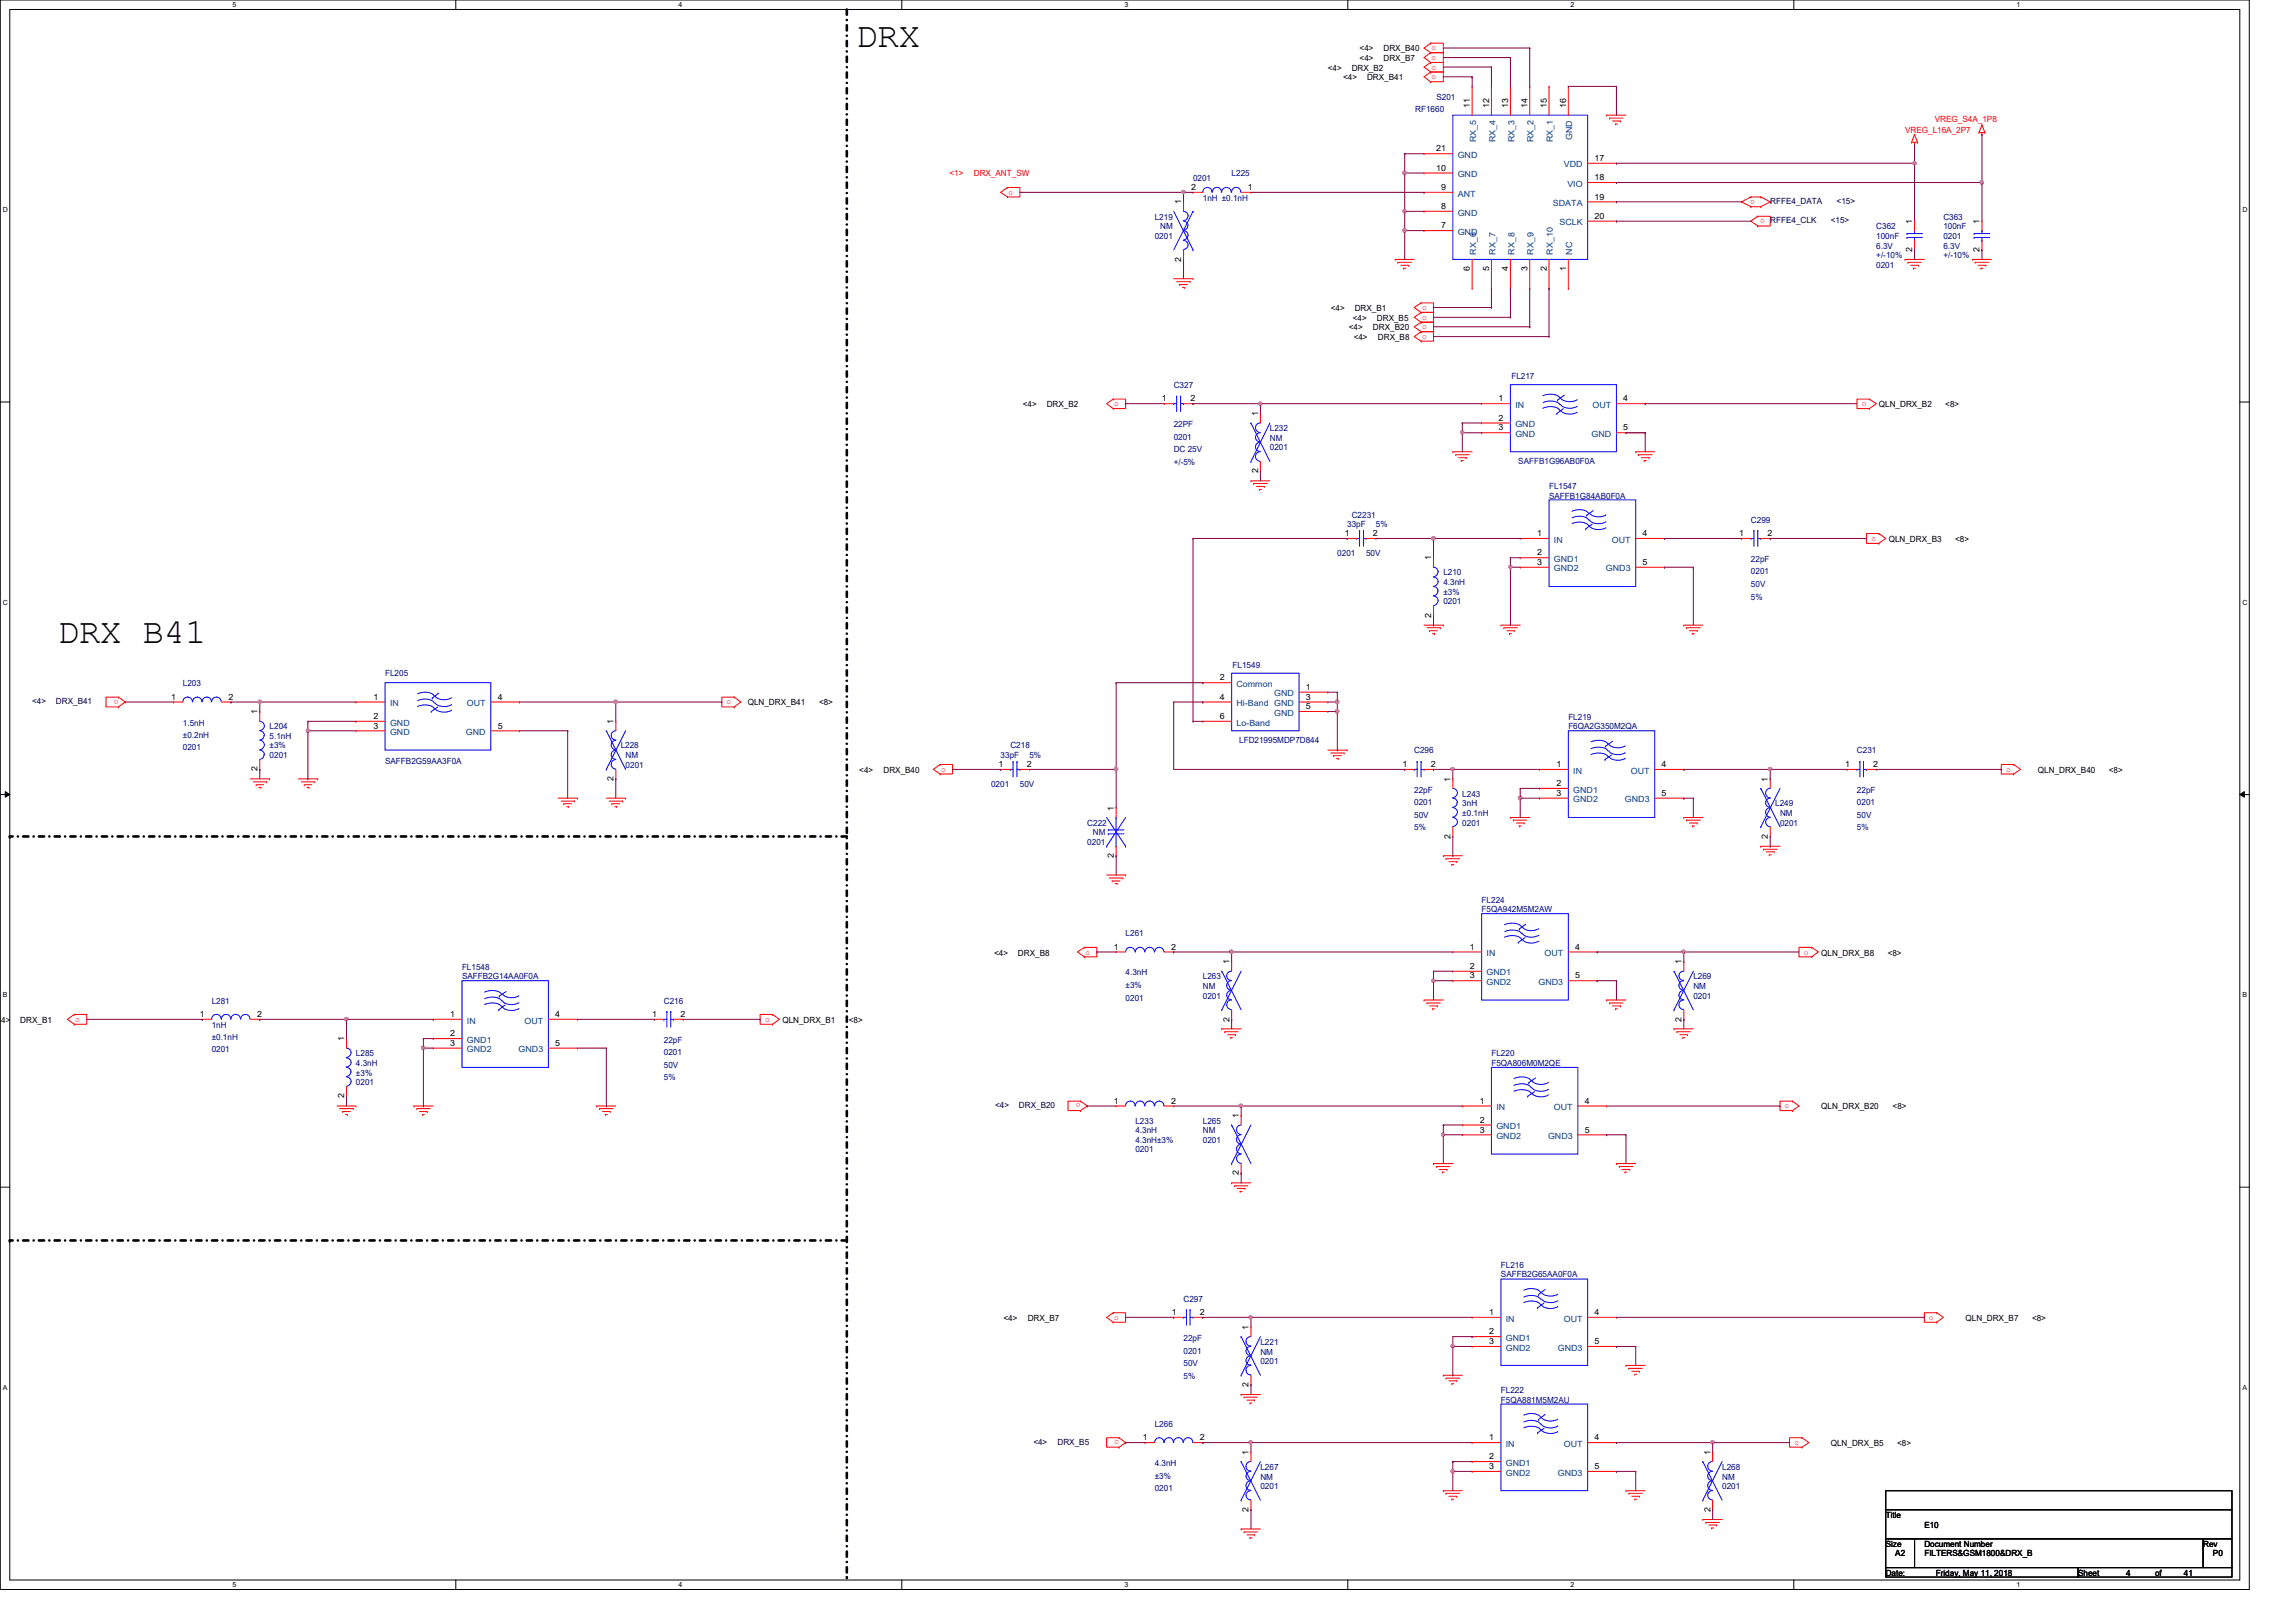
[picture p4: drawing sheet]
<svg xmlns="http://www.w3.org/2000/svg" width="297mm" height="210mm" viewBox="0 0 297 210" stroke-linecap="round" stroke-linejoin="round" font-family="sans-serif">
<defs><g id="words">
<g font-size="4.6">
<text x="110.8" y="6.1">DRX</text>
<text x="7.5" y="83.3">DRX B41</text>
</g>
<g font-size="1.1">
<text x="171.8" y="9.1">&lt;4&gt;</text>
<text x="173.8" y="10.4">&lt;4&gt;</text>
<text x="174.9" y="9.1">DRX_B2</text>
<text x="175.9" y="6.6">&lt;4&gt;</text>
<text x="175.9" y="7.9">&lt;4&gt;</text>
<text x="176.9" y="10.4">DRX_B41</text>
<text x="179" y="6.6">DRX_B40</text>
<text x="179" y="7.9">DRX_B7</text>
<text x="190.2" y="14" transform="rotate(-90 190.2 14)">11</text>
<text x="192.7" y="14" transform="rotate(-90 192.7 14)">12</text>
<text x="195.1" y="14" transform="rotate(-90 195.1 14)">13</text>
<text x="197.6" y="14" transform="rotate(-90 197.6 14)">14</text>
<text x="200.1" y="14" transform="rotate(-90 200.1 14)">15</text>
<text x="202.6" y="14" transform="rotate(-90 202.6 14)">16</text>
<text x="185.8" y="19.6">21</text>
<text x="185.8" y="22.1">10</text>
<text x="206.3" y="23.3">18</text>
<text x="206.3" y="20.8">17</text>
<text x="152.8" y="26.5" transform="rotate(-90 152.8 26.5)">1</text>
<text x="154.1" y="24.6">2</text>
<text x="161.5" y="24.6">1</text>
<text x="186.4" y="29.5">7</text>
<text x="186.4" y="27.1">8</text>
<text x="186.4" y="24.6">9</text>
<text x="206.3" y="28.3">20</text>
<text x="206.3" y="25.8">19</text>
<text x="247.4" y="29" transform="rotate(-90 247.4 29)">1</text>
<text x="256.1" y="29" transform="rotate(-90 256.1 29)">1</text>
<text x="152.8" y="33.9" transform="rotate(-90 152.8 33.9)">2</text>
<text x="190.2" y="35.1" transform="rotate(-90 190.2 35.1)">6</text>
<text x="192.7" y="35.1" transform="rotate(-90 192.7 35.1)">5</text>
<text x="195.1" y="35.1" transform="rotate(-90 195.1 35.1)">4</text>
<text x="197.6" y="35.1" transform="rotate(-90 197.6 35.1)">3</text>
<text x="200.1" y="35.1" transform="rotate(-90 200.1 35.1)">2</text>
<text x="202.6" y="35.1" transform="rotate(-90 202.6 35.1)">1</text>
<text x="247.4" y="32.6" transform="rotate(-90 247.4 32.6)">2</text>
<text x="256.1" y="32.6" transform="rotate(-90 256.1 32.6)">2</text>
<text x="172.2" y="40.3">&lt;4&gt;</text>
<text x="175" y="41.5">&lt;4&gt;</text>
<text x="175.3" y="40.3">DRX_B1</text>
<text x="178.1" y="41.5">DRX_B5</text>
<text x="174.5" y="42.8">&lt;4&gt;</text>
<text x="175.1" y="44">&lt;4&gt;</text>
<text x="177.6" y="42.8">DRX_B20</text>
<text x="178.3" y="44">DRX_B8</text>
<text x="132.3" y="52.7">&lt;4&gt;</text>
<text x="135.4" y="52.7">DRX_B2</text>
<text x="150.3" y="51.9">1</text>
<text x="154" y="51.9">2</text>
<text x="162.8" y="53.8" transform="rotate(-90 162.8 53.8)">1</text>
<text x="193.9" y="51.9">1</text>
<text x="210" y="51.9">4</text>
<text x="243.1" y="52.7">QLN_DRX_B2</text>
<text x="251.7" y="52.7">&lt;8&gt;</text>
<text x="193.9" y="54.4">2</text>
<text x="193.9" y="55.7">3</text>
<text x="210" y="55.7">5</text>
<text x="162.8" y="61.3" transform="rotate(-90 162.8 61.3)">2</text>
<text x="174" y="69.4">1</text>
<text x="177.6" y="69.4">2</text>
<text x="198.9" y="69.4">1</text>
<text x="198.9" y="71.9">2</text>
<text x="212.5" y="69.4">4</text>
<text x="225" y="69.4">1</text>
<text x="228.7" y="69.4">2</text>
<text x="244.3" y="70.1">QLN_DRX_B3</text>
<text x="252.9" y="70.1">&lt;8&gt;</text>
<text x="185.2" y="72.5" transform="rotate(-90 185.2 72.5)">1</text>
<text x="198.9" y="73.1">3</text>
<text x="212.5" y="73.1">5</text>
<text x="185.2" y="79.9" transform="rotate(-90 185.2 79.9)">2</text>
<text x="157.8" y="88.1">2</text>
<text x="168.9" y="89.3">1</text>
<text x="22.1" y="90.6">1</text>
<text x="29.5" y="90.6">2</text>
<text x="33.3" y="92.5" transform="rotate(-90 33.3 92.5)">1</text>
<text x="48.3" y="90.6">1</text>
<text x="48.3" y="93">2</text>
<text x="48.3" y="94.3">3</text>
<text x="64.4" y="90.6">4</text>
<text x="64.4" y="94.3">5</text>
<text x="79.4" y="93.7" transform="rotate(-90 79.4 93.7)">1</text>
<text x="96.7" y="91.3">QLN_DRX_B41</text>
<text x="106" y="91.3">&lt;8&gt;</text>
<text x="157.8" y="90.6">4</text>
<text x="157.8" y="93">6</text>
<text x="168.9" y="90.6">3</text>
<text x="168.9" y="91.8">5</text>
<text x="33.3" y="99.8" transform="rotate(-90 33.3 99.8)">2</text>
<text x="79.4" y="101.1" transform="rotate(-90 79.4 101.1)">2</text>
<text x="111.2" y="100">&lt;4&gt;</text>
<text x="114.3" y="100">DRX_B40</text>
<text x="129.2" y="99.3">1</text>
<text x="132.8" y="99.3">2</text>
<text x="181.4" y="99.3">1</text>
<text x="185.1" y="99.3">2</text>
<text x="187.7" y="101.1" transform="rotate(-90 187.7 101.1)">1</text>
<text x="201.4" y="99.3">1</text>
<text x="201.4" y="101.7">2</text>
<text x="215" y="99.3">4</text>
<text x="228.7" y="101.1" transform="rotate(-90 228.7 101.1)">1</text>
<text x="238.7" y="99.3">1</text>
<text x="242.4" y="99.3">2</text>
<text x="263.6" y="100">QLN_DRX_B40</text>
<text x="272.8" y="100">&lt;8&gt;</text>
<text x="144.1" y="104.9" transform="rotate(-90 144.1 104.9)">1</text>
<text x="201.4" y="103">3</text>
<text x="215" y="103">5</text>
<text x="144.1" y="111" transform="rotate(-90 144.1 111)">2</text>
<text x="187.7" y="108.5" transform="rotate(-90 187.7 108.5)">2</text>
<text x="228.7" y="108.5" transform="rotate(-90 228.7 108.5)">2</text>
<text x="128.6" y="123.7">&lt;4&gt;</text>
<text x="131.7" y="123.7">DRX_B8</text>
<text x="144.1" y="122.9">1</text>
<text x="151.5" y="122.9">2</text>
<text x="159" y="124.8" transform="rotate(-90 159 124.8)">1</text>
<text x="190.2" y="122.9">1</text>
<text x="190.2" y="125.4">2</text>
<text x="203.8" y="122.9">4</text>
<text x="217.5" y="124.8" transform="rotate(-90 217.5 124.8)">1</text>
<text x="235.6" y="123.7">QLN_DRX_B8</text>
<text x="244.2" y="123.7">&lt;8&gt;</text>
<text x="25.9" y="131.6">1</text>
<text x="33.3" y="131.6">2</text>
<text x="58.2" y="131.6">1</text>
<text x="71.8" y="131.6">4</text>
<text x="84.4" y="131.6">1</text>
<text x="88.1" y="131.6">2</text>
<text x="190.2" y="126.6">3</text>
<text x="203.8" y="126.6">5</text>
<text x="-.5" y="132.3">&lt;4&gt;</text>
<text x="2.6" y="132.3">DRX_B1</text>
<text x="44.5" y="134.7" transform="rotate(-90 44.5 134.7)">1</text>
<text x="58.2" y="135.3">3</text>
<text x="58.2" y="134.1">2</text>
<text x="71.8" y="135.3">5</text>
<text x="101.2" y="132.3">QLN_DRX_B1</text>
<text x="109.8" y="132.3">&lt;8&gt;</text>
<text x="159" y="132.2" transform="rotate(-90 159 132.2)">2</text>
<text x="217.5" y="132.2" transform="rotate(-90 217.5 132.2)">2</text>
<text x="44.5" y="142.2" transform="rotate(-90 44.5 142.2)">2</text>
<text x="144.1" y="142.8">1</text>
<text x="151.5" y="142.8">2</text>
<text x="191.4" y="142.8">1</text>
<text x="205" y="142.8">4</text>
<text x="235.6" y="143.6">QLN_DRX_B20</text>
<text x="244.9" y="143.6">&lt;8&gt;</text>
<text x="160.3" y="144.7" transform="rotate(-90 160.3 144.7)">1</text>
<text x="191.4" y="146.6">3</text>
<text x="191.4" y="145.3">2</text>
<text x="205" y="146.6">5</text>
<text x="160.3" y="152.1" transform="rotate(-90 160.3 152.1)">2</text>
<text x="129.8" y="170.9">&lt;4&gt;</text>
<text x="133" y="170.9">DRX_B7</text>
<text x="151.6" y="170.2">1</text>
<text x="155.2" y="170.2">2</text>
<text x="161.5" y="172.1" transform="rotate(-90 161.5 172.1)">1</text>
<text x="192.7" y="170.2">1</text>
<text x="192.7" y="173.9">3</text>
<text x="192.7" y="172.7">2</text>
<text x="206.3" y="170.2">4</text>
<text x="206.3" y="173.9">5</text>
<text x="254.3" y="170.9">QLN_DRX_B7</text>
<text x="262.9" y="170.9">&lt;8&gt;</text>
<text x="161.5" y="179.5" transform="rotate(-90 161.5 179.5)">2</text>
<text x="147.9" y="186.4">1</text>
<text x="155.2" y="186.4">2</text>
<text x="161.5" y="188.3" transform="rotate(-90 161.5 188.3)">1</text>
<text x="192.7" y="186.4">1</text>
<text x="192.7" y="190.1">3</text>
<text x="192.7" y="188.8">2</text>
<text x="206.3" y="186.4">4</text>
<text x="206.3" y="190.1">5</text>
<text x="221.3" y="188.3" transform="rotate(-90 221.3 188.3)">1</text>
<text x="236.9" y="187.1">QLN_DRX_B5</text>
<text x="245.4" y="187.1">&lt;8&gt;</text>
<text x="161.5" y="195.7" transform="rotate(-90 161.5 195.7)">2</text>
<text x="221.3" y="195.7" transform="rotate(-90 221.3 195.7)">2</text>
<text x="244" y="196.4">Title</text>
<text x="249" y="197.7">E10</text>
<text x="244" y="200.2">Size</text>
<text x="244" y="203.9">Date:</text>
<text x="245.2" y="201.4">A2</text>
<text x="249" y="200.2">Document Number</text>
<text x="249" y="201.4">FILTERS&amp;GSM1800&amp;DRX_B</text>
<text x="250.4" y="203.9">Friday, May 11, 2018</text>
<text x="268.9" y="203.9">Sheet</text>
<text x="275.1" y="203.9">4</text>
<text x="278.8" y="203.9">of</text>
<text x="282.5" y="203.9">41</text>
<text x="285" y="200.2">Rev</text>
<text x="286.3" y="201.4">P0</text>
</g>
<g font-size="1.1" fill="#f00">
<text x="185.2" y="10.2">o</text>
<text x="185.2" y="6.5">o</text>
<text x="185.2" y="7.7">o</text>
<text x="185.2" y="9">o</text>
<text x="246.5" y="17.2">VREG_L16A_2P7</text>
<text x="250.3" y="15.7">VREG_S4A_1P8</text>
<text x="122.8" y="22.8">&lt;1&gt;</text>
<text x="126" y="22.8">DRX_ANT_SW</text>
<text x="130.5" y="25.2">o</text>
<text x="227" y="25.8" transform="rotate(180 227 25.8)">o</text>
<text x="228.3" y="28.3" transform="rotate(180 228.3 28.3)">o</text>
<text x="184" y="41.4">o</text>
<text x="184" y="40.1">o</text>
<text x="184" y="43.9">o</text>
<text x="184" y="42.6">o</text>
<text x="144.1" y="52.6">o</text>
<text x="240.9" y="52.6">o</text>
<text x="242.1" y="70">o</text>
<text x="15.3" y="90.6" transform="rotate(180 15.3 90.6)">o</text>
<text x="94" y="91.1">o</text>
<text x="121.7" y="99.9">o</text>
<text x="259.5" y="99.9">o</text>
<text x="140.4" y="123.5">o</text>
<text x="233.4" y="123.5">o</text>
<text x="9.7" y="132.2">o</text>
<text x="99" y="132.2">o</text>
<text x="139.8" y="142.8" transform="rotate(180 139.8 142.8)">o</text>
<text x="230.9" y="143.4">o</text>
<text x="144.1" y="170.8">o</text>
<text x="249.6" y="170.8">o</text>
<text x="144.8" y="186.4" transform="rotate(180 144.8 186.4)">o</text>
<text x="232.2" y="187">o</text>
</g>
<g font-size="1.1" fill="#000080">
<text x="183.1" y="14.5">RF1660</text>
<text x="185.8" y="13">S201</text>
<text x="154.3" y="23.5">0201</text>
<text x="159.3" y="22.8">L225</text>
<text x="149.4" y="28.4">L219</text>
<text x="150.1" y="29.7">NM</text>
<text x="155.6" y="26">1nH ±0.1nH</text>
<text x="242.7" y="29.7">C362</text>
<text x="251.4" y="28.4">C363</text>
<text x="251.4" y="29.7">100nF</text>
<text x="149.4" y="30.9">0201</text>
<text x="242.7" y="30.9">100nF</text>
<text x="242.7" y="34.6">0201</text>
<text x="242.7" y="32.2">6.3V</text>
<text x="242.7" y="33.4">+/-10%</text>
<text x="251.4" y="30.9">0201</text>
<text x="251.4" y="32.2">6.3V</text>
<text x="251.4" y="33.4">+/-10%</text>
<text x="151.8" y="50.2">C327</text>
<text x="195.5" y="49.1">FL217</text>
<text x="151.8" y="55.3">22PF</text>
<text x="151.8" y="56.9">0201</text>
<text x="151.8" y="58.5">DC 25V</text>
<text x="164.3" y="55.8">L232</text>
<text x="164.3" y="57.1">NM</text>
<text x="164.3" y="58.3">0201</text>
<text x="151.8" y="60.2">+/-5%</text>
<text x="196.4" y="60">SAFFB1G96AB0F0A</text>
<text x="200.4" y="63.3">FL1547</text>
<text x="200.4" y="64.5">SAFFB1G84AB0F0A</text>
<text x="173" y="72">0201</text>
<text x="174.3" y="68.2">33pF</text>
<text x="174.9" y="67">C2231</text>
<text x="176.7" y="72">50V</text>
<text x="178" y="68.2">5%</text>
<text x="226.5" y="67.6">C299</text>
<text x="186.7" y="74.5">L210</text>
<text x="186.7" y="75.7">4.3nH</text>
<text x="186.7" y="77">±3%</text>
<text x="226.5" y="72.7">22pF</text>
<text x="226.5" y="74.3">0201</text>
<text x="226.5" y="75.9">50V</text>
<text x="226.5" y="77.6">5%</text>
<text x="186.7" y="78.2">0201</text>
<text x="23.7" y="88.8">L203</text>
<text x="49.8" y="87.5">FL205</text>
<text x="159.5" y="86.4">FL1549</text>
<text x="23.7" y="93.9">1.5nH</text>
<text x="23.7" y="95.5">±0.2nH</text>
<text x="34.9" y="94.4">L204</text>
<text x="34.9" y="95.6">5.1nH</text>
<text x="202.9" y="93.1">FL219</text>
<text x="202.9" y="94.4">F6QA2G350M2QA</text>
<text x="23.7" y="97.1">0201</text>
<text x="34.9" y="96.9">±3%</text>
<text x="34.9" y="98.1">0201</text>
<text x="49.8" y="98.8">SAFFB2G59AA3F0A</text>
<text x="80.3" y="96.9">L228</text>
<text x="80.9" y="98.1">NM</text>
<text x="80.9" y="99.4">0201</text>
<text x="128.2" y="101.9">0201</text>
<text x="129.5" y="98.1">33pF</text>
<text x="130.7" y="96.9">C218</text>
<text x="131.9" y="101.9">50V</text>
<text x="133.2" y="98.1">5%</text>
<text x="160.3" y="96.1">LFD21995MDP7D844</text>
<text x="183" y="97.5">C296</text>
<text x="240.2" y="97.5">C231</text>
<text x="140.7" y="106.8">C222</text>
<text x="183" y="102.6">22pF</text>
<text x="183" y="104.2">0201</text>
<text x="183" y="105.8">50V</text>
<text x="183" y="107.4">5%</text>
<text x="189.2" y="103.1">L243</text>
<text x="189.2" y="104.4">3nH</text>
<text x="189.2" y="105.6">±0.1nH</text>
<text x="189.2" y="106.8">0201</text>
<text x="229.7" y="104.4">L249</text>
<text x="230.3" y="105.6">NM</text>
<text x="230.3" y="106.8">0201</text>
<text x="240.2" y="102.6">22pF</text>
<text x="240.2" y="104.2">0201</text>
<text x="240.2" y="105.8">50V</text>
<text x="240.2" y="107.4">5%</text>
<text x="140.7" y="109.3">0201</text>
<text x="141.4" y="108.1">NM</text>
<text x="191.7" y="116.8">FL224</text>
<text x="191.7" y="118">F5QA942M5M2AW</text>
<text x="59.8" y="125.5">FL1548</text>
<text x="145.6" y="121.2">L261</text>
<text x="27.4" y="129.9">L281</text>
<text x="59.8" y="126.7">SAFFB2G14AA0F0A</text>
<text x="85.9" y="129.9">C216</text>
<text x="145.6" y="126.2">4.3nH</text>
<text x="145.6" y="127.8">±3%</text>
<text x="145.6" y="129.5">0201</text>
<text x="155.6" y="126.7">L263</text>
<text x="155.6" y="128">NM</text>
<text x="155.6" y="129.2">0201</text>
<text x="219.1" y="126.7">L269</text>
<text x="219.1" y="128">NM</text>
<text x="219.1" y="129.2">0201</text>
<text x="27.4" y="133">1nH</text>
<text x="27.4" y="134.6">±0.1nH</text>
<text x="27.4" y="136.2">0201</text>
<text x="46.1" y="136.7">L285</text>
<text x="46.1" y="138">4.3nH</text>
<text x="85.9" y="135">22pF</text>
<text x="85.9" y="136.6">0201</text>
<text x="193" y="136.7">FL220</text>
<text x="193" y="138">F5QA806M0M2QE</text>
<text x="46.1" y="139.2">±3%</text>
<text x="46.1" y="140.4">0201</text>
<text x="85.9" y="138.2">50V</text>
<text x="85.9" y="139.8">5%</text>
<text x="146.9" y="145.4">L233</text>
<text x="146.9" y="146.6">4.3nH</text>
<text x="146.9" y="147.9">4.3nH±3%</text>
<text x="146.9" y="149.1">0201</text>
<text x="155.6" y="145.4">L265</text>
<text x="155.6" y="146.6">NM</text>
<text x="155.6" y="147.9">0201</text>
<text x="194.2" y="164.1">FL216</text>
<text x="194.2" y="165.3">SAFFB2G65AA0F0A</text>
<text x="153.1" y="168.4">C297</text>
<text x="153.1" y="173.5">22pF</text>
<text x="153.1" y="175.2">0201</text>
<text x="153.1" y="176.8">50V</text>
<text x="153.1" y="178.4">5%</text>
<text x="163.1" y="174">L221</text>
<text x="163.1" y="175.3">NM</text>
<text x="163.1" y="176.5">0201</text>
<text x="149.4" y="184.6">L266</text>
<text x="194.2" y="180.3">FL222</text>
<text x="194.2" y="181.5">F5QA881M5M2AU</text>
<text x="149.4" y="189.7">4.3nH</text>
<text x="149.4" y="191.3">±3%</text>
<text x="163.1" y="190.2">L267</text>
<text x="163.1" y="191.5">NM</text>
<text x="222.8" y="190.2">L268</text>
<text x="222.8" y="191.5">NM</text>
<text x="149.4" y="193">0201</text>
<text x="163.1" y="192.7">0201</text>
<text x="222.8" y="192.7">0201</text>
</g>
<g font-size="1.1" fill="#004080">
<text x="188.6" y="20.4">GND</text>
<text x="188.6" y="22.9">GND</text>
<text x="191" y="18.4" transform="rotate(-90 191 18.4)">RX_5</text>
<text x="193.5" y="18.4" transform="rotate(-90 193.5 18.4)">RX_4</text>
<text x="195.9" y="18.4" transform="rotate(-90 195.9 18.4)">RX_3</text>
<text x="198.4" y="18.4" transform="rotate(-90 198.4 18.4)">RX_2</text>
<text x="200.9" y="18.4" transform="rotate(-90 200.9 18.4)">RX_1</text>
<text x="202.3" y="21.7">VDD</text>
<text x="203.4" y="18.1" transform="rotate(-90 203.4 18.1)">GND</text>
<text x="188.6" y="27.9">GND</text>
<text x="188.6" y="25.4">ANT</text>
<text x="200.9" y="26.7">SDATA</text>
<text x="201.8" y="29.2">SCLK</text>
<text x="202.8" y="24.2">VIO</text>
<text x="188.6" y="30.4">GND</text>
<text x="191" y="32.9" transform="rotate(-90 191 32.9)">RX_6</text>
<text x="193.5" y="32.9" transform="rotate(-90 193.5 32.9)">RX_7</text>
<text x="195.9" y="32.9" transform="rotate(-90 195.9 32.9)">RX_8</text>
<text x="198.4" y="32.9" transform="rotate(-90 198.4 32.9)">RX_9</text>
<text x="200.9" y="32.9" transform="rotate(-90 200.9 32.9)">RX_10</text>
<text x="203.4" y="32.9" transform="rotate(-90 203.4 32.9)">NC</text>
<text x="196" y="52.8">IN</text>
<text x="206" y="52.8">OUT</text>
<text x="196" y="55.3">GND</text>
<text x="196" y="56.6">GND</text>
<text x="205.9" y="56.6">GND</text>
<text x="201" y="70.2">IN</text>
<text x="208.5" y="70.2">OUT</text>
<text x="201" y="74">GND2</text>
<text x="201" y="72.7">GND1</text>
<text x="207.8" y="74">GND3</text>
<text x="160" y="88.9">Common</text>
<text x="50.5" y="91.4">IN</text>
<text x="50.5" y="93.9">GND</text>
<text x="50.5" y="95.1">GND</text>
<text x="60.3" y="95.1">GND</text>
<text x="60.4" y="91.4">OUT</text>
<text x="160" y="91.4">Hi-Band GND</text>
<text x="160" y="93.9">Lo-Band</text>
<text x="164.8" y="90.1">GND</text>
<text x="164.8" y="92.6">GND</text>
<text x="203.5" y="100.1">IN</text>
<text x="211" y="100.1">OUT</text>
<text x="203.5" y="103.8">GND2</text>
<text x="203.5" y="102.6">GND1</text>
<text x="210.2" y="103.8">GND3</text>
<text x="192.3" y="123.7">IN</text>
<text x="199.8" y="123.7">OUT</text>
<text x="192.3" y="127.5">GND2</text>
<text x="192.3" y="126.2">GND1</text>
<text x="199" y="127.5">GND3</text>
<text x="60.4" y="132.5">IN</text>
<text x="60.4" y="136.2">GND2</text>
<text x="60.4" y="135">GND1</text>
<text x="67.1" y="136.2">GND3</text>
<text x="67.9" y="132.5">OUT</text>
<text x="193.6" y="143.7">IN</text>
<text x="201" y="143.7">OUT</text>
<text x="193.6" y="147.4">GND2</text>
<text x="193.6" y="146.1">GND1</text>
<text x="200.3" y="147.4">GND3</text>
<text x="194.8" y="171">IN</text>
<text x="194.8" y="173.5">GND1</text>
<text x="202.3" y="171">OUT</text>
<text x="194.8" y="174.8">GND2</text>
<text x="201.5" y="174.8">GND3</text>
<text x="194.8" y="187.2">IN</text>
<text x="194.8" y="191">GND2</text>
<text x="194.8" y="189.7">GND1</text>
<text x="201.5" y="191">GND3</text>
<text x="202.3" y="187.2">OUT</text>
</g>
<g font-size="1.1" fill="#000040">
<text x="229" y="26.4">RFFE4_DATA</text>
<text x="229" y="28.9">RFFE4_CLK</text>
<text x="236.9" y="28.9">&lt;15&gt;</text>
<text x="237.6" y="26.4">&lt;15&gt;</text>
<text x="4.1" y="91.1">&lt;4&gt;</text>
<text x="7.2" y="91.1">DRX_B41</text>
<text x="128.7" y="143.4">&lt;4&gt;</text>
<text x="131.8" y="143.4">DRX_B20</text>
<text x="133.7" y="187">&lt;4&gt;</text>
<text x="136.8" y="187">DRX_B5</text>
</g>
<g font-size=".9">
<text x="30.1" y=".9">5</text>
<text x="87.8" y=".9">4</text>
<text x="145.5" y=".9">3</text>
<text x="203.2" y=".9">2</text>
<text x="260.9" y=".9">1</text>
<text x=".4" y="27.4">D</text>
<text x="290.1" y="27.4">D</text>
<text x=".4" y="78.2">C</text>
<text x="290.1" y="78.2">C</text>
<text x=".4" y="129">B</text>
<text x="290.1" y="129">B</text>
<text x=".4" y="179.8">A</text>
<text x="290.1" y="179.8">A</text>
<text x="30.1" y="205.4">5</text>
<text x="87.8" y="205.4">4</text>
<text x="145.5" y="205.4">3</text>
<text x="203.2" y="205.4">2</text>
<text x="260.9" y="205.4">1</text>
</g>
</g></defs>
<path d="M0 0h291v205.7h-291zM1.3 1.2h288.5v203.3h-288.5z" fill="none" stroke="#000" stroke-width=".13"/>
<g fill="#fff">
<path d="M30.1 .1h.5v1h-.5z"/>
<path d="M30.1 204.6h.5v1h-.5z"/>
</g>
<path d="M59 0v1.2M59 204.5v1.2" fill="none" stroke="#000" stroke-width=".13"/>
<g fill="#fff">
<path d="M87.8 .1h.5v1h-.5z"/>
<path d="M87.8 204.6h.5v1h-.5z"/>
</g>
<path d="M116.7 0v1.2M116.7 204.5v1.2" fill="none" stroke="#000" stroke-width=".13"/>
<g fill="#fff">
<path d="M145.5 .1h.5v1h-.5z"/>
<path d="M145.5 204.6h.5v1h-.5z"/>
</g>
<path d="M174.4 0v1.2M174.4 204.5v1.2" fill="none" stroke="#000" stroke-width=".13"/>
<g fill="#fff">
<path d="M203.2 .1h.5v1h-.5z"/>
<path d="M203.2 204.6h.5v1h-.5z"/>
</g>
<path d="M232.1 0v1.2M232.1 204.5v1.2" fill="none" stroke="#000" stroke-width=".13"/>
<g fill="#fff">
<path d="M260.9 .1h.5v1h-.5z"/>
<path d="M260.9 204.6h.5v1h-.5z"/>
<path d="M.4 26.6h.6v1h-.6z"/>
<path d="M290.1 26.6h.6v1h-.6z"/>
<path d="M.4 77.4h.6v1h-.6z"/>
<path d="M290.1 77.4h.6v1h-.6z"/>
</g>
<path d="M0 52h1.3M289.8 52h1.2" fill="none" stroke="#000" stroke-width=".13"/>
<g fill="#fff">
<path d="M.4 128.2h.6v1h-.6z"/>
<path d="M290.1 128.2h.6v1h-.6z"/>
</g>
<path d="M0 102.8h1.3M.7 102.4l.6 .4-.6 .4zM289.8 102.8l.6-.4v.8zM289.8 102.8h1.2" fill="none" stroke="#000" stroke-width=".13"/>
<path d="M.7 102.4l.6 .4-.6 .4zM289.8 102.8l.6-.4v.8z" fill="#000"/>
<g fill="#fff">
<path d="M.4 179h.5v1h-.5z"/>
<path d="M290.1 179h.6v1h-.6z"/>
</g>
<path d="M0 153.6h1.3M289.8 153.6h1.2M244 192.9h44.8v2.5h-44.8zM244 195.4h44.8v3.7h-44.8zM244 199.1h3.7v3.8h-3.7zM247.7 199.1h37.3v3.8h-37.3zM285 199.1h3.8v3.8h-3.8zM244 202.9h24.9v1.2h-24.9zM268.9 202.9h19.9v1.2h-19.9z" fill="none" stroke="#000" stroke-width=".13"/>
<path d="M109.6 1.2v202.9M109.6 108.2h-108.3M109.6 160.5h-108.3" fill="none" stroke="#000" stroke-width=".34" stroke-dasharray=".7 .7 0 .7"/>
<g fill="#000" stroke-dasharray=".7 .7 0 .7">
<circle cx="1.3" cy="108.2" r=".17"/>
<circle cx="1.3" cy="160.5" r=".17"/>
<circle cx="109.6" cy="204.1" r=".17"/>
</g>
<g fill="none" stroke="#f00" stroke-width=".13">
<path d="M184.2 19.9h.1M184.2 19.9h3.8M185.1 9.3h.1M185.1 10.6h.1M185.1 9.3h1.6v1.3h-1.6M185.1 5.6h.1M185.1 6.8h.1M185.1 5.6h1.6v1.2h-1.6M185.1 8.1h.1M185.1 6.8h1.6v1.3h-1.6M185.1 8.1h1.6v1.2h-1.6M185.1 9.3l-.9 .6 .9 .7"/>
<path d="M185.1 5.6l-.9 .6 .9 .6M185.1 6.8l-.9 .7 .9 .6M185.1 8.1l-.9 .6 .9 .6M190.5 11.2h.1M190.5 11.2v3.7M193 11.2h.1M193 11.2v3.7M195.4 11.2h.1M195.4 11.2v3.7M197.9 11.2h.1M197.9 11.2v3.7M200.4 11.2h.1"/>
<path d="M200.4 11.2v3.7M202.9 11.2h.1M202.9 11.2v3.7M207.9 14.9h.1M207.9 14.9h2.5M208.2 15.3h.1M208.2 15.3h1.8M208.6 15.7h1M209 16h.1M209 16h.3M209.6 15.7h.1M247.3 18.4h.1"/>
<path d="M247.3 18.4h.8M247.7 18.7h.1M247.7 17.4h.1M247.7 18.4v.3M247.7 17.4l-.4 1M247.7 17.4l.4 1M248.1 18.4h.1M256 17.1h.1M256 17.1h.8M256.4 17.4h.1M256.4 16.2h.1M256.4 17.1v.3"/>
<path d="M256.4 16.2l.4 .9M256.4 16.2l-.4 .9M256.8 17.1h.1M130.3 24.3h.1M130.3 25.5h.1M130.3 24.3h1.6v1.2h-1.6M130.3 24.3l-.8 .6 .8 .6M151.8 36.1h2.5M152.2 36.4h1.8M152.6 36.8h.1M152.6 36.8h1M153 37.2h.2"/>
<path d="M153.1 26.1h.1M153.1 33.6h.1M153.1 26.1v1.2M153.1 32.3v1.3M153.2 37.2h.1M154 36.4h.1M154.3 36.1h.1M154.3 24.9h.1M154.3 24.9h1.3M160.6 24.9h1.2M161.8 24.9h.1M180.5 33.6h.1"/>
<path d="M180.5 33.6h2.5M180.8 34h.1M180.8 34h1.8M181.2 34.3h1M181.6 34.7h.1M181.6 34.7h.3M182.2 34.3h.1M183.9 39.2h.1M183.9 39.2h1.6v1.2h-1.6M183.9 39.2l-.9 .6 .9 .6M184.2 29.8h.1M184.2 27.3h.1"/>
<path d="M184.2 24.9h.1M184.2 22.4h.1M184.2 24.9h3.8M184.2 29.8h3.8M184.2 27.3h3.8M184.2 22.4h3.8M190.5 37.3h.1M190.5 33.6v3.7M193 37.3h.1M193 33.6v3.7M195.4 37.3h.1M195.4 33.6v3.7"/>
<path d="M197.9 37.3h.1M197.9 33.6v3.7M200.4 37.3h.1M200.4 33.6v3.7M202.9 37.3h.1M202.9 33.6v3.7M205.4 23.6h3.7M205.4 28.6h3.7M205.4 21.1h3.7M205.4 26.1h3.7M209.1 23.6h.1M209.1 28.6h.1"/>
<path d="M209.1 21.1h.1M209.1 26.1h.1M225.3 26.1h.1M225.3 26.1l1.2 .7M226.5 26.8h.1M226.5 25.5h.1M226.5 26.8h1.3M226.5 25.5h1.3M226.5 25.5l-1.2 .6M227.4 29.3h.1M227.4 28h.1M227.4 28h1.6v1.3h-1.6"/>
<path d="M227.4 28l-.9 .6 .9 .7M227.8 26.8h.1M227.8 25.5h.1M227.8 25.5l1.2 .6M229 26.1h.1M229 26.1l-1.2 .7M246.5 33.6h.1M246.5 33.6h2.5M246.8 34h.1M246.8 34h1.8M247.2 34.3h1M247.6 34.7h.1"/>
<path d="M247.6 34.7h.2M247.7 28.6h.1M247.7 32.3h.1M247.7 28.6v1.2M247.7 31.1v1.2M248.2 34.3h.1M255.2 33.6h.1M255.2 33.6h2.4M255.5 34h.1M255.5 34h1.8M255.9 34.3h1M256.3 34.7h.1"/>
<path d="M256.3 34.7h.2M256.4 28.6h.1M256.4 32.3h.1M256.4 28.6v1.2M256.4 31.1v1.2M256.9 34.3h.1M144 51.6h.1M144 52.9h.1M144 51.6h1.6v1.3h-1.6M144 51.6l-.8 .6 .8 .7M150.6 52.2h.1M150.6 52.2h1.2"/>
<path d="M153.1 52.2h1.2M154.3 52.2h.1M163.1 53.5h.1M163.1 53.5v1.2M163.1 59.7v1.3M183.9 40.4h.1M183.9 41.7h.1M183.9 40.4h1.6v1.3h-1.6M183.9 42.9h.1M183.9 44.2h.1M183.9 42.9h1.6v1.3h-1.6M183.9 41.7h1.6v1.2h-1.6"/>
<path d="M183.9 40.4l-.9 .7 .9 .6M183.9 42.9l-.9 .7 .9 .6M183.9 41.7l-.9 .6 .9 .6M188 58.5h.1M188 58.5h2.5M188.3 58.8h.1M188.3 58.8h1.8M188.7 59.2h1M189.1 59.6h.1M189.1 59.6h.2M189.7 59.2h.1M191.7 52.2h.1"/>
<path d="M191.7 54.7h.1M191.7 56h.1M191.7 52.2h3.7M191.7 54.7h3.7M191.7 56h3.7M209.1 52.2h3.7M209.1 56h3.7M211.6 58.5h.1M211.6 58.5h2.5M212 58.8h.1M212 58.8h1.7M212.3 59.2h1.1"/>
<path d="M212.7 59.6h.1M212.7 59.6h.3M212.8 52.2h.1M212.8 56h.1M213.4 59.2h.1M241.8 51.6h.1M241.8 52.9h.1M241.8 51.6h-1.6v1.3h1.6M241.8 51.6l.9 .6-.9 .7M161.8 62.2h.1M161.8 62.2h2.5M162.2 62.6h.1"/>
<path d="M162.2 62.6h1.8M162.6 62.9h1M162.9 63.3h.1M162.9 63.3h.3M163.1 61h.1M163.6 62.9h.1M174.3 69.7h.1M174.3 69.7h1.2M176.7 69.7h1.3M178 69.7h.1M185.5 72.2h.1M185.5 79.6h.1"/>
<path d="M185.5 72.2v1.2M185.5 78.4v1.2M196.7 69.7h.1M196.7 73.4h.1M196.7 72.2h.1M196.7 69.7h3.7M196.7 73.4h3.7M196.7 72.2h3.7M211.6 69.7h3.7M211.6 73.4h3.7M215.3 69.7h.1M215.3 73.4h.1"/>
<path d="M225.3 69.7h.1M225.3 69.7h1.2M227.8 69.7h1.2M229 69.7h.1M243.1 69h.1M243.1 70.3h.1M243.1 69h-1.6v1.3h1.6M243.1 69l.9 .7-.9 .6M15.3 91.5h.1M15.3 90.2h.1M15.3 90.2h-1.6v1.3h1.6M15.3 90.2l.9 .6-.9 .7"/>
<path d="M22.4 90.8h.1M22.4 90.8h1.3M28.7 90.8h1.2M29.9 90.8h.1M33.6 92.1h.1M33.6 99.6h.1M33.6 92.1v1.2M33.6 98.3v1.3M46.1 90.8h.1M46.1 93.3h.1M46.1 94.6h.1M46.1 90.8h3.7"/>
<path d="M46.1 93.3h3.7M46.1 94.6h3.7M63.5 90.8h3.7M63.5 94.6h3.7M67.2 90.8h.1M67.2 94.6h.1M79.7 93.3h.1M79.7 93.3v1.3M79.7 99.6v1.2M95 90.2h.1M95 91.5h.1M95 90.2h-1.6v1.3h1.6"/>
<path d="M95 90.2l.8 .6-.8 .7M121.6 98.9h.1M121.6 98.9h1.6v1.3h-1.6M121.6 98.9l-.9 .7 .9 .6M129.5 99.6h.1M129.5 99.6h1.2M131.9 99.6h1.3M133.2 99.6h.1M155.6 88.3h.1M155.6 90.8h.1M155.6 93.3h.1M155.6 90.8h3.7"/>
<path d="M155.6 93.3h3.7M155.6 88.3h3.7M168.1 90.8h3.7M168.1 89.6h3.7M168.1 92.1h3.7M171.8 89.6h.1M171.8 90.8h.1M171.8 92.1h.1M171.8 97.1h2.5M172.2 97.5h1.7M172.5 97.8h.1M172.5 97.8h1"/>
<path d="M172.9 98.2h.2M173.1 98.2h.1M173.9 97.5h.1M174.3 97.1h.1M181.7 99.6h.1M181.7 99.6h1.3M184.2 80.9h2.5M184.2 99.6h1.3M184.6 81.2h1.7M185 81.6h.1M185 81.6h1M185.3 82h.3"/>
<path d="M185.5 99.6h.1M185.6 82h.1M186.3 81.2h.1M186.7 80.9h.1M194.2 80.9h.1M194.2 80.9h2.5M194.6 81.2h.1M194.6 81.2h1.7M194.9 81.6h1M195.3 82h.1M195.3 82h.2M195.9 81.6h.1"/>
<path d="M199.2 99.6h.1M199.2 99.6h3.7M214.1 99.6h3.7M217.8 80.9h.1M217.8 99.6h.1M217.8 80.9h2.5M218.2 81.2h.1M218.2 81.2h1.8M218.6 81.6h1M218.9 82h.1M218.9 82h.3M219.6 81.6h.1"/>
<path d="M239 99.6h.1M239 99.6h1.2M241.5 99.6h1.2M242.7 99.6h.1M260.5 98.9h.1M260.5 98.9h-1.6v1.3h1.6M260.5 98.9l.9 .7-.9 .6M32.4 100.8h2.5M32.8 101.2h1.7M33.1 101.6h.1M33.1 101.6h1M33.5 101.9h.2"/>
<path d="M33.7 101.9h.1M34.5 101.2h.1M34.9 100.8h.1M38.6 100.8h2.5M39 101.2h1.7M39.4 101.6h.1M39.4 101.6h.9M39.7 101.9h.3M40 101.9h.1M40.7 101.2h.1M41.1 100.8h.1M72.2 103.3h2.5"/>
<path d="M72.6 103.7h1.7M72.9 104h.1M72.9 104h1.1M73.3 104.4h.3M73.6 104.4h.1M74.3 103.7h.1M74.7 103.3h.1M78.4 103.3h2.5M78.8 103.7h1.8M79.2 104h.1M79.2 104h1M79.5 104.4h.3"/>
<path d="M79.7 100.8h.1M79.8 104.4h.1M80.6 103.7h.1M80.9 103.3h.1M121.6 100.2h.1M143.2 113.2h2.4M143.5 113.6h1.8M143.9 114h.1M143.9 114h1M144.3 114.3h.2M144.4 104.5h.1M144.4 110.7h.1"/>
<path d="M144.4 104.5v1.3M144.4 109.5v1.2M144.5 114.3h.1M145.3 113.6h.1M145.6 113.2h.1M186.7 110.7h.1M186.7 110.7h2.5M187.1 111.1h.1M187.1 111.1h1.7M187.4 111.5h1.1M187.8 111.9h.1M187.8 111.9h.3"/>
<path d="M188 100.8h.1M188 108.2h.1M188 100.8v1.2M188 107v1.2M188.5 111.5h.1M195.4 105.8h.1M195.4 105.8h2.5M195.8 106.1h.1M195.8 106.1h1.7M196.2 106.5h1M196.6 106.9h.1M196.6 106.9h.2"/>
<path d="M197.2 106.5h.1M199.2 103.3h.1M199.2 102h.1M199.2 103.3h3.7M199.2 102h3.7M214.1 103.3h3.7M217.8 105.8h.1M217.8 103.3h.1M217.8 105.8h2.5M218.2 106.1h.1M218.2 106.1h1.8M218.6 106.5h1"/>
<path d="M218.9 106.9h.1M218.9 106.9h.3M219.6 106.5h.1M227.8 109.5h.1M227.8 109.5h2.5M228.2 109.9h.1M228.2 109.9h1.7M228.5 110.2h1M228.9 110.6h.1M228.9 110.6h.2M229 100.8h.1M229 108.2h.1"/>
<path d="M229 100.8v1.2M229 107v1.2M229.5 110.2h.1M260.5 100.2h.1M9.6 131.3h.1M9.6 132.5h.1M9.6 131.3h1.6v1.2h-1.6M9.6 131.3l-.9 .6 .9 .6M26.2 131.9h.1M26.2 131.9h1.2M32.4 131.9h1.2M33.6 131.9h.1"/>
<path d="M44.8 134.4h.1M44.8 134.4v1.2M56 131.9h.1M56 135.6h.1M56 134.4h.1M56 131.9h3.8M56 135.6h3.8M56 134.4h3.8M70.9 131.9h3.8M70.9 135.6h3.8M74.7 131.9h.1M74.7 135.6h.1"/>
<path d="M84.7 131.9h.1M84.7 131.9h1.2M87.2 131.9h1.2M88.4 131.9h.1M99.9 131.3h.1M99.9 132.5h.1M99.9 131.3h-1.6v1.2h1.6M99.9 131.3l.9 .6-.9 .6M140.3 122.6h.1M140.3 123.8h.1M140.3 122.6h1.6v1.2h-1.6M140.3 122.6l-.9 .6 .9 .6"/>
<path d="M144.4 123.2h.1M144.4 123.2h1.2M150.6 123.2h1.2M151.8 123.2h.1M158.1 133.1h.1M158.1 133.1h2.5M158.5 133.5h.1M158.5 133.5h1.7M158.8 133.9h1M159.2 134.3h.1M159.2 134.3h.3M159.3 124.5h.1"/>
<path d="M159.3 131.9h.1M159.3 124.5v1.2M159.3 130.7v1.2M159.8 133.9h.1M184.2 129.4h.1M184.2 129.4h2.5M184.6 129.8h.1M184.6 129.8h1.7M185 130.2h1M185.3 130.6h.1M185.3 130.6h.3M186 130.2h.1"/>
<path d="M188 123.2h.1M188 126.9h.1M188 125.7h.1M188 123.2h3.7M188 126.9h3.7M188 125.7h3.7M202.9 123.2h3.7M202.9 126.9h3.7M206.6 123.2h.1M206.6 126.9h.1M207.9 129.4h.1M207.9 129.4h2.5"/>
<path d="M208.2 129.8h.1M208.2 129.8h1.8M208.6 130.2h1M209 130.6h.1M209 130.6h.3M209.6 130.2h.1M216.6 133.1h.1M216.6 133.1h2.5M217 133.5h.1M217 133.5h1.7M217.3 133.9h1M217.7 134.3h.1"/>
<path d="M217.7 134.3h.3M217.8 124.5h.1M217.8 131.9h.1M217.8 124.5v1.2M217.8 130.7v1.2M218.3 133.9h.1M234.4 122.6h.1M234.4 123.8h.1M234.4 122.6h-1.7v1.2h1.7M234.4 122.6l.8 .6-.8 .6M43.6 143.1h2.5M43.9 143.5h1.8"/>
<path d="M44.3 143.8h.1M44.3 143.8h1M44.7 144.2h.3M44.8 141.9h.1M44.8 140.6v1.3M45 144.2h.1M45.7 143.5h.1M46.1 143.1h.1M53.5 143.1h.1M53.5 143.1h2.5M53.9 143.5h.1M53.9 143.5h1.8"/>
<path d="M54.3 143.8h1M54.6 144.2h.1M54.6 144.2h.3M55.3 143.8h.1M77.2 143.1h.1M77.2 143.1h2.5M77.6 143.5h.1M77.6 143.5h1.7M77.9 143.8h1M78.3 144.2h.1M78.3 144.2h.3M78.9 143.8h.1"/>
<path d="M139.8 143.7h.1M139.8 142.5h.1M139.8 142.5h-1.6v1.2h1.6M139.8 142.5l.9 .6-.9 .6M144.4 143.1h.1M144.4 143.1h1.2M150.6 143.1h1.2M151.8 143.1h.1M159.3 153.1h.1M159.3 153.1h2.5M159.7 153.5h.1M159.7 153.5h1.8"/>
<path d="M160.1 153.8h1M160.4 154.2h.1M160.4 154.2h.3M160.6 144.4h.1M160.6 151.8h.1M160.6 144.4v1.2M160.6 150.6v1.2M161.1 153.8h.1M185.5 150.6h.1M185.5 150.6h2.5M185.8 151h.1M185.8 151h1.8"/>
<path d="M186.2 151.3h1M186.6 151.7h.1M186.6 151.7h.3M187.2 151.3h.1M189.2 143.1h.1M189.2 146.9h.1M189.2 145.6h.1M189.2 143.1h3.8M189.2 146.9h3.8M189.2 145.6h3.8M204.1 143.1h3.8M204.1 146.9h3.8"/>
<path d="M207.9 143.1h.1M207.9 146.9h.1M209.1 150.6h.1M209.1 150.6h2.5M209.5 151h.1M209.5 151h1.7M209.8 151.3h1.1M210.2 151.7h.1M210.2 151.7h.3M210.9 151.3h.1M231.9 142.5h.1M231.9 143.7h.1"/>
<path d="M231.9 142.5h-1.6v1.2h1.6M231.9 142.5l.8 .6-.8 .6M144 169.9h.1M144 171.1h.1M144 169.9h1.6v1.2h-1.6M144 169.9l-.8 .6 .8 .6M151.8 170.5h.1M151.8 170.5h1.3M154.3 170.5h1.3M155.6 170.5h.1M161.8 171.7h.1M161.8 179.2h.1"/>
<path d="M161.8 171.7v1.3M161.8 178v1.2M186.7 178h.1M186.7 178h2.5M187.1 178.4h.1M187.1 178.4h1.7M187.4 178.7h1.1M187.8 179.1h.1M187.8 179.1h.3M188.5 178.7h.1M190.5 170.5h.1M190.5 174.2h.1"/>
<path d="M190.5 173h.1M190.5 170.5h3.7M190.5 174.2h3.7M190.5 173h3.7M205.4 170.5h3.7M205.4 174.2h3.7M209.1 170.5h.1M209.1 174.2h.1M210.4 176.7h.1M210.4 176.7h2.4M210.7 177.1h.1M210.7 177.1h1.8"/>
<path d="M211.1 177.5h1M211.5 177.8h.1M211.5 177.8h.2M212.1 177.5h.1M250.6 169.9h.1M250.6 171.1h.1M250.6 169.9h-1.6v1.2h1.6M250.6 169.9l.8 .6-.8 .6M144.8 187.3h.1M144.8 186.1h.1M144.8 186.1h-1.6v1.2h1.6M144.8 186.1l.8 .6-.8 .6"/>
<path d="M148.1 186.7h.1M148.1 186.7h1.3M154.3 186.7h1.3M155.6 186.7h.1M160.6 180.5h.1M160.6 197.9h.1M160.6 180.5h2.5M160.6 197.9h2.5M160.9 180.8h.1M160.9 198.2h.1M160.9 180.8h1.8M160.9 198.2h1.8"/>
<path d="M161.3 181.2h1M161.3 198.6h1M161.7 181.6h.1M161.7 199h.1M161.7 181.6h.3M161.7 199h.3M161.8 187.9h.1M161.8 195.4h.1M161.8 187.9v1.2M161.8 194.1v1.3M162.3 181.2h.1M162.3 198.6h.1"/>
<path d="M186.7 192.9h.1M186.7 192.9h2.5M187.1 193.3h.1M187.1 193.3h1.7M187.4 193.6h1.1M187.8 194h.1M187.8 194h.3M188.5 193.6h.1M190.5 186.7h.1M190.5 190.4h.1M190.5 189.1h.1M190.5 186.7h3.7"/>
<path d="M190.5 190.4h3.7M190.5 189.1h3.7M205.4 186.7h3.7M205.4 190.4h3.7M209.1 186.7h.1M209.1 190.4h.1M210.4 192.9h.1M210.4 192.9h2.4M210.7 193.3h.1M210.7 193.3h1.8M211.1 193.6h1M211.5 194h.1"/>
<path d="M211.5 194h.2M212.1 193.6h.1M220.3 196.6h.1M220.3 196.6h2.5M220.7 197h.1M220.7 197h1.7M221.1 197.4h1M221.4 197.7h.1M221.4 197.7h.3M221.6 187.9h.1M221.6 195.4h.1M221.6 187.9v1.2"/>
<path d="M221.6 194.1v1.3M222.1 197.4h.1M233.1 186.1h.1M233.1 187.3h.1M233.1 186.1h-1.6v1.2h1.6M233.1 186.1l.9 .6-.9 .6"/>
</g>
<g fill="none" stroke="#00f" stroke-width=".13">
<path d="M188 14.9h17.4v18.7h-17.4zM151.8 27.3l2.5 5M153.1 27.3a.61 .61 0 0 1 .6 .7 .61 .61 0 0 1-.6 .6M153.1 28.6a.58 .58 0 0 1 .6 .5 .58 .58 0 0 1-.4 .6l-.2 .1M153.1 29.8a.61 .61 0 0 1 .6 .7 .61 .61 0 0 1-.6 .6M153.1 31.1a.59 .59 0 0 1 .6 .6 .59 .59 0 0 1-.6 .6M154.3 27.3h.1M154.3 32.3h.1M154.3 27.3l-2.5 5M156.8 24.8a.57 .57 0 0 0-.6-.5 .57 .57 0 0 0-.6 .6M158 24.8a.57 .57 0 0 0-.6-.5 .57 .57 0 0 0-.6 .6M159.3 24.8a.59 .59 0 0 0-.6-.5 .59 .59 0 0 0-.6 .6"/>
<path d="M160.5 24.8a.57 .57 0 0 0-.6-.5 .57 .57 0 0 0-.6 .6M246.7 30.2h.1M246.7 30.7h.1M246.7 30.2h2M246.7 30.7h2M247.7 29.8h.1M247.7 31.1h.1M247.7 29.8v.4M247.7 30.7v.4M255.4 30.2h.1M255.4 30.7h.1M255.4 30.2h2"/>
<path d="M255.4 30.7h2M256.4 29.8h.1M256.4 31.1h.1M256.4 29.8v.4M256.4 30.7v.4M151.8 52.2h.1M151.8 52.2h.4M152.2 51.3h.1M152.2 51.3v2M152.7 51.3h.1M152.7 51.3v2M152.7 52.2h.4"/>
<path d="M153.1 52.2h.1M161.8 54.7h.1M161.8 59.7h.1M161.8 54.7l2.5 5M163.1 54.7a.61 .61 0 0 0-.7 .6 .61 .61 0 0 0 .6 .7M163.1 56a.59 .59 0 0 0-.7 .6 .59 .59 0 0 0 .6 .6M163.1 57.2a.59 .59 0 0 0-.7 .6 .59 .59 0 0 0 .6 .6M163.1 58.5a.61 .61 0 0 0-.7 .6 .61 .61 0 0 0 .6 .6M164.3 54.7l-2.5 5M195.4 49.8h13.7v8.7h-13.7zM199.6 51.2l.7-.2a1.58 1.58 0 0 1 1.5 .5M199.6 52.8l.7-.2a1.57 1.57 0 0 1 1.5 .5"/>
<path d="M199.6 52.1a1.96 1.96 0 0 1 2.2 .3M201.4 53.5h.1M201.5 51.8h.1M201.9 53.1a1.78 1.78 0 0 0 2.1 .2M201.9 51.5a1.78 1.78 0 0 0 2.1 .2M201.9 52.3a1.78 1.78 0 0 0 2.1 .3M202.3 52.9l-.9 .6M202.4 51.1l-.9 .7M175.5 69.7h.1M175.5 69.7h.4M175.9 68.7h.1M175.9 68.7v2"/>
<path d="M176.4 68.7h.1M176.4 68.7v2M176.4 69.7h.3M176.7 69.7h.1M185.5 73.4a.61 .61 0 0 1 .6 .6 .61 .61 0 0 1-.6 .6M185.5 74.7a.59 .59 0 0 1 .6 .6 .59 .59 0 0 1-.6 .6M185.5 75.9a.59 .59 0 0 1 .6 .6 .59 .59 0 0 1-.6 .6M185.5 77.1a.61 .61 0 0 1 .6 .6 .61 .61 0 0 1-.6 .7M200.4 64.7h11.2v11.2h-11.2zM203.4 66.2l.7-.2a1.56 1.56 0 0 1 1.4 .5M203.4 67.8l.7-.2a1.56 1.56 0 0 1 1.4 .5M203.4 67l.7-.2a1.55 1.55 0 0 1 1.4 .5"/>
<path d="M205.1 68.5h.1M205.3 66.7h.1M205.6 67.3a1.78 1.78 0 0 0 2.2 .2M205.6 68a1.78 1.78 0 0 0 2.2 .3M205.7 66.4a1.78 1.78 0 0 0 2.1 .2M206 67.8l-.9 .7M206.1 66.1l-.8 .6M226.5 69.7h.1M226.5 69.7h.4M226.9 68.7h.1M226.9 68.7v2M227.4 68.7h.1"/>
<path d="M227.4 69.7h.4M227.4 68.7v2M227.8 69.7h.1M24.9 90.8a.61 .61 0 0 0-.6-.6 .61 .61 0 0 0-.6 .6M26.1 90.8a.59 .59 0 0 0-.6-.6 .59 .59 0 0 0-.6 .6M27.3 90.8a.59 .59 0 0 0-.6-.6 .59 .59 0 0 0-.5 .6M28.6 90.8a.61 .61 0 0 0-.6-.6 .61 .61 0 0 0-.6 .6M33.6 93.3a.59 .59 0 0 1 .6 .6 .59 .59 0 0 1-.6 .6M33.6 94.6a.59 .59 0 0 1 .6 .6 .59 .59 0 0 1-.6 .6M33.6 95.8a.61 .61 0 0 1 .6 .6 .61 .61 0 0 1-.6 .6M33.6 97.1a.59 .59 0 0 1 .6 .6 .59 .59 0 0 1-.6 .6M49.8 88.3h13.7v8.8h-13.7z"/>
<path d="M54 89.8l.7-.2a1.55 1.55 0 0 1 1.5 .5M54 91.4l.7-.2a1.62 1.62 0 0 1 1.5 .5M54 90.7l.7-.2a1.56 1.56 0 0 1 1.5 .5M55.8 92.1h.1M55.9 90.3h.1M56.3 91.7a1.78 1.78 0 0 0 2.1 .2M56.3 90a1.78 1.78 0 0 0 2.1 .3M56.3 90.9a1.78 1.78 0 0 0 2.1 .3M56.6 91.5l-.8 .6M56.8 89.7l-.9 .6M78.4 94.6h.1M78.4 99.6h.1"/>
<path d="M78.4 94.6l2.5 5M79.7 94.6a.59 .59 0 0 0-.6 .6 .59 .59 0 0 0 .6 .6M79.7 95.8a.61 .61 0 0 0-.6 .6 .61 .61 0 0 0 .6 .6M79.7 97.1a.59 .59 0 0 0-.6 .6 .59 .59 0 0 0 .6 .6M79.7 98.3a.61 .61 0 0 0-.6 .6 .61 .61 0 0 0 .6 .6M80.9 94.6l-2.5 5M130.7 99.6h.1M130.7 99.6h.4M131.1 98.6h.1M131.1 98.6v1.9M131.6 98.6h.1M131.6 99.6h.3"/>
<path d="M131.6 98.6v1.9M131.9 99.6h.1M159.3 87.1h8.8v7.5h-8.8zM183 99.6h.1M183 99.6h.3M183.3 98.6h.1M183.3 98.6v1.9M183.9 98.6h.1M183.9 99.6h.3M183.9 98.6v1.9M184.2 99.6h.1M202.9 94.6h11.2v11.2h-11.2z"/>
<path d="M205.8 96l.7-.2a1.57 1.57 0 0 1 1.5 .5M205.8 97.7a2.02 2.02 0 0 1 2.2 .2M205.8 96.9l.7-.2a1.58 1.58 0 0 1 1.5 .5M207.6 98.3h.1M207.7 96.6h.1M208.1 97.2a1.78 1.78 0 0 0 2.2 .2M208.1 97.9a1.78 1.78 0 0 0 2.2 .2M208.1 96.3a1.78 1.78 0 0 0 2.2 .2M208.5 97.7l-.9 .6M208.6 95.9l-.9 .7M240.2 99.6h.1M240.2 99.6h.4"/>
<path d="M240.6 98.6h.1M240.6 98.6v1.9M241.1 98.6h.1M241.1 98.6v1.9M241.1 99.6h.4M241.5 99.6h.1M143.2 109.5h.1M143.2 105.8l2.4 3.7M143.4 107.4h.1M143.4 107.9h.1M143.4 107.4h2M143.4 107.9h2"/>
<path d="M144.4 105.8h.1M144.4 109.5h.1M144.4 105.8v1.6M144.4 107.9v1.6M145.6 109.5h.1M145.6 105.8l-2.4 3.7M188 102a.61 .61 0 0 1 .5 .7 .61 .61 0 0 1-.6 .6M188 103.3a.58 .58 0 0 1 .5 .5 .58 .58 0 0 1-.4 .6l-.2 .1M188 104.5a.61 .61 0 0 1 .5 .7 .61 .61 0 0 1-.6 .5M188 105.8a.59 .59 0 0 1 .5 .6 .59 .59 0 0 1-.6 .6M191.7 118.2h11.2v11.2h-11.2zM194.6 119.7l.8-.2a1.58 1.58 0 0 1 1.4 .5"/>
<path d="M196.9 119.9a1.77 1.77 0 0 0 2.2 .3M197.4 119.6l-.8 .6M227.8 102h.1M227.8 107h.1M227.8 102l2.5 5M229 102a.61 .61 0 0 0-.6 .6 .61 .61 0 0 0 .6 .7M229 103.3a.59 .59 0 0 0-.6 .6 .59 .59 0 0 0 .6 .6M229 104.5a.61 .61 0 0 0-.6 .6 .61 .61 0 0 0 .6 .6M229 105.8a.59 .59 0 0 0-.6 .6 .59 .59 0 0 0 .6 .6M230.3 102l-2.5 5M28.6 131.9a.61 .61 0 0 0-.6-.6 .61 .61 0 0 0-.6 .6M29.8 131.9a.59 .59 0 0 0-.6-.6 .59 .59 0 0 0-.5 .6"/>
<path d="M31.1 131.9a.61 .61 0 0 0-.6-.6 .61 .61 0 0 0-.6 .6M32.3 131.9a.59 .59 0 0 0-.6-.6 .59 .59 0 0 0-.5 .6M44.8 135.6a.61 .61 0 0 1 .6 .7 .61 .61 0 0 1-.6 .6M44.8 136.9a.59 .59 0 0 1 .6 .6 .59 .59 0 0 1-.6 .6M44.8 138.1a.58 .58 0 0 1 .6 .5 .58 .58 0 0 1-.4 .7h-.2M44.8 139.4a.61 .61 0 0 1 .6 .6 .61 .61 0 0 1-.6 .6M59.8 126.9h11.1v11.2h-11.1zM62.7 128.4l.7-.2a1.58 1.58 0 0 1 1.5 .5M62.7 130l.7-.2a1.58 1.58 0 0 1 1.5 .5M62.7 129.2l.7-.2a1.57 1.57 0 0 1 1.5 .5M64.5 130.7h.1M64.6 128.9h.1"/>
<path d="M65 129.5a1.78 1.78 0 0 0 2.1 .3M65 130.3a1.78 1.78 0 0 0 2.1 .2M65 128.7a1.78 1.78 0 0 0 2.1 .2M65.4 130l-.9 .7M65.5 128.3l-.9 .6M85.9 131.9h.1M85.9 131.9h.4M86.3 130.9h.1M86.3 130.9v2M86.8 130.9h.1M86.8 130.9v2M86.8 131.9h.4"/>
<path d="M87.2 131.9h.1M145.6 123.2a.61 .61 0 0 1 .6-.6 .61 .61 0 0 1 .7 .6M146.9 123.2a.59 .59 0 0 1 .6-.6 .59 .59 0 0 1 .6 .6M148.1 123.2a.61 .61 0 0 1 .6-.6 .61 .61 0 0 1 .6 .6M149.4 123.2a.59 .59 0 0 1 .6-.6 .59 .59 0 0 1 .6 .6M158.1 125.7h.1M158.1 130.7h.1M158.1 125.7l2.5 5M159.3 125.7a.59 .59 0 0 0-.6 .6 .59 .59 0 0 0 .6 .6M159.3 126.9a.61 .61 0 0 0-.6 .6 .61 .61 0 0 0 .6 .6M159.3 128.2a.59 .59 0 0 0-.6 .6 .59 .59 0 0 0 .6 .6M159.3 129.4a.61 .61 0 0 0-.6 .6 .61 .61 0 0 0 .6 .6"/>
<path d="M160.6 125.7l-2.5 5M193 138.1h11.1v11.3h-11.1zM194.6 121.3l.8-.2a1.57 1.57 0 0 1 1.4 .5M194.7 120.6a1.96 1.96 0 0 1 2.1 .2M195.9 139.6l.7-.2a1.57 1.57 0 0 1 1.5 .5M196.4 122h.1M196.6 120.2h.1M196.9 120.8a1.77 1.77 0 0 0 2.2 .2M196.9 121.5a1.77 1.77 0 0 0 2.2 .3M197.3 121.3l-.9 .7M198.2 139.8a1.78 1.78 0 0 0 2.1 .3M198.7 139.5l-.9 .6"/>
<path d="M216.6 125.7h.1M216.6 130.7h.1M216.6 125.7l2.5 5M217.8 125.7a.57 .57 0 0 0-.6 .5 .57 .57 0 0 0 .6 .6M217.8 126.9a.61 .61 0 0 0-.6 .6 .61 .61 0 0 0 .6 .6M217.8 128.2a.57 .57 0 0 0-.6 .5 .57 .57 0 0 0 .6 .6M217.8 129.4a.61 .61 0 0 0-.6 .6 .61 .61 0 0 0 .6 .6M219.1 125.7l-2.5 5M146.8 143.1a.59 .59 0 0 0-.6-.6 .59 .59 0 0 0-.6 .6M148 143.1a.57 .57 0 0 0-.6-.6 .57 .57 0 0 0-.5 .6M149.3 143.1a.59 .59 0 0 0-.6-.6 .59 .59 0 0 0-.6 .6M150.5 143.1a.57 .57 0 0 0-.6-.6 .57 .57 0 0 0-.5 .6"/>
<path d="M159.3 145.6h.1M159.3 150.6h.1M159.3 145.6l2.5 5M160.6 145.6a.61 .61 0 0 0-.6 .6 .61 .61 0 0 0 .6 .6M160.6 146.9a.59 .59 0 0 0-.6 .5 .59 .59 0 0 0 .6 .6M160.6 148.1a.61 .61 0 0 0-.6 .6 .61 .61 0 0 0 .6 .6M160.6 149.4a.59 .59 0 0 0-.6 .5 .59 .59 0 0 0 .6 .6M161.8 145.6l-2.5 5M195.9 141.2a2.02 2.02 0 0 1 2.2 .3M195.9 140.5l.7-.2a1.58 1.58 0 0 1 1.5 .5M197.7 141.9h.1M197.8 140.1h.1"/>
<path d="M198.2 140.7a1.78 1.78 0 0 0 2.1 .3M198.2 141.4a1.78 1.78 0 0 0 2.1 .3M198.5 141.3l-.8 .6M153.1 170.5h.1M153.1 170.5h.4M153.5 169.5h.1M153.5 169.5v2M154 169.5h.1M154 169.5v2M154 170.5h.3M154.3 170.5h.1M160.6 173h.1"/>
<path d="M160.6 178h.1M160.6 173l2.5 5M161.8 173a.61 .61 0 0 0-.6 .6 .61 .61 0 0 0 .6 .6M161.8 174.2a.57 .57 0 0 0-.6 .6 .57 .57 0 0 0 .6 .6M161.8 175.5a.57 .57 0 0 0-.6 .5 .57 .57 0 0 0 .6 .6M161.8 176.7a.61 .61 0 0 0-.6 .6 .61 .61 0 0 0 .6 .6M163.1 173l-2.5 5M194.2 165.5h11.2v11.2h-11.2zM197.1 167l.7-.2a1.55 1.55 0 0 1 1.5 .5M197.1 168.6l.7-.2a1.55 1.55 0 0 1 1.5 .5M197.1 167.9l.7-.2a1.56 1.56 0 0 1 1.5 .4M198.9 169.2h.1"/>
<path d="M199 167.5h.1M199.4 168.8a1.78 1.78 0 0 0 2.1 .3M199.4 167.2a1.78 1.78 0 0 0 2.1 .3M199.4 168.1a1.78 1.78 0 0 0 2.1 .2M199.8 168.6l-.9 .6M199.9 166.9l-.9 .6M150.5 186.6a.57 .57 0 0 0-.6-.5 .57 .57 0 0 0-.5 .6M151.8 186.6a.57 .57 0 0 0-.6-.5 .57 .57 0 0 0-.6 .6M153 186.6a.59 .59 0 0 0-.6-.5 .59 .59 0 0 0-.6 .6M154.3 186.6a.57 .57 0 0 0-.6-.5 .57 .57 0 0 0-.6 .6M160.6 189.1h.1M160.6 194.1h.1"/>
<path d="M160.6 189.1l2.5 5M161.8 189.1a.61 .61 0 0 0-.6 .6 .61 .61 0 0 0 .6 .7v-.1M161.8 190.4a.57 .57 0 0 0-.6 .6 .57 .57 0 0 0 .6 .6M161.8 191.6a.61 .61 0 0 0-.6 .6 .61 .61 0 0 0 .6 .7v-.1M161.8 192.9a.57 .57 0 0 0-.6 .6 .57 .57 0 0 0 .6 .6M163.1 189.1l-2.5 5M194.2 181.7h11.2v11.2h-11.2zM197.1 183.1l.7-.2a1.55 1.55 0 0 1 1.5 .5M197.1 184.8l.7-.2a1.62 1.62 0 0 1 1.5 .4M197.1 184l.7-.2a1.56 1.56 0 0 1 1.5 .5M198.9 185.4h.1M199 183.7h.1"/>
<path d="M199.4 184.3a1.78 1.78 0 0 0 2.1 .2M199.4 185a1.78 1.78 0 0 0 2.1 .3M199.4 183.4a1.78 1.78 0 0 0 2.1 .2M199.8 184.8l-.9 .6M199.9 183l-.9 .7M220.3 189.1h.1M220.3 194.1h.1M220.3 189.1l2.5 5M221.6 189.1a.61 .61 0 0 0-.7 .6 .61 .61 0 0 0 .6 .7M221.6 190.4a.59 .59 0 0 0-.7 .6 .59 .59 0 0 0 .6 .6M221.6 191.6a.61 .61 0 0 0-.7 .6 .61 .61 0 0 0 .6 .7M221.6 192.9a.59 .59 0 0 0-.7 .6 .59 .59 0 0 0 .6 .6"/>
<path d="M222.8 189.1l-2.5 5"/>
</g>
<path d="M161.8 179.2h.1M161.8 170.5h.1M161.8 170.5v1.2M161.8 179.2v1.3M161.8 170.5h28.7" fill="none" stroke="#800040" stroke-width=".13"/>
<path d="M161.6 170.3h.3l.1 .2-.1 .1-.1 .1-.2-.1z" fill-rule="evenodd" fill="#f0f"/>
<path d="M161.6 170.3h.3l.1 .2-.1 .1-.1 .1-.2-.1z" fill="none" stroke="#f0f" stroke-width=".13"/>
<path d="M217.8 123.2h.1M217.8 123.2h14.9M155.6 170.5h.1M155.6 170.5h6.2" fill="none" stroke="#800040" stroke-width=".13"/>
<path d="M217.6 123h.3l.1 .1-.1 .2-.1 .1-.2-.1z" fill-rule="evenodd" fill="#f0f"/>
<path d="M217.6 123h.3l.1 .1-.1 .2-.1 .1-.2-.1z" fill="none" stroke="#f0f" stroke-width=".13"/>
<path d="M185.5 125.7h.1M185.5 125.7h2.5M185.5 125.7v1.2M206.6 123.2h.1M206.6 123.2h11.2" fill="none" stroke="#800040" stroke-width=".13"/>
<path d="M185.3 126.8h.3l.1 .1-.1 .2h-.2h-.1z" fill-rule="evenodd" fill="#f0f"/>
<path d="M185.3 126.8h.3l.1 .1-.1 .2h-.2h-.1z" fill="none" stroke="#f0f" stroke-width=".13"/>
<path d="M159.3 131.9h.1M159.3 123.2h.1M159.3 123.2v1.3M159.3 131.9v1.2M159.3 123.2h28.7M185.5 126.9h.1M185.5 126.9h2.5" fill="none" stroke="#800040" stroke-width=".13"/>
<path d="M159.1 123h.4l.1 .1-.1 .2-.2 .1-.2-.1z" fill-rule="evenodd" fill="#f0f"/>
<path d="M159.1 123h.4l.1 .1-.1 .2-.2 .1-.2-.1z" fill="none" stroke="#f0f" stroke-width=".13"/>
<g fill="none" stroke="#800040" stroke-width=".13">
<path d="M154.3 69.7h20M174.3 69.7h.1M185.5 69.7h.1M185.5 69.7v2.5M185.5 69.7h11.2M215.3 69.7h.1M215.3 69.7h10M185.5 126.9h.1M185.5 126.9v2.5M206.6 126.9h.1M206.6 126.9h2.5M209.1 126.9h.1"/>
<path d="M209.1 126.9v2.5M217.8 123.2h.1M217.8 131.9h.1M217.8 123.2v1.3M217.8 131.9v1.2M188 189.1h.1M188 189.1h2.5M188 189.1v1.3"/>
</g>
<path d="M187.8 190.2h.3l.1 .2-.1 .1-.2 .1-.1-.1z" fill-rule="evenodd" fill="#f0f"/>
<path d="M187.8 190.2h.3l.1 .2-.1 .1-.2 .1-.1-.1z" fill="none" stroke="#f0f" stroke-width=".13"/>
<path d="M161.8 195.4h.1M161.8 186.7h.1M161.8 186.7v1.2M161.8 195.4v2.5M161.8 186.7h28.7M188 190.4h.1M188 190.4h2.5M188 190.4v2.5" fill="none" stroke="#800040" stroke-width=".13"/>
<path d="M161.6 186.5h.3l.1 .1-.1 .2-.1 .1-.2-.1z" fill-rule="evenodd" fill="#f0f"/>
<path d="M161.6 186.5h.3l.1 .1-.1 .2-.1 .1-.2-.1z" fill="none" stroke="#f0f" stroke-width=".13"/>
<g fill="none" stroke="#800040" stroke-width=".13">
<path d="M219.1 73.4h.1M219.1 73.4v7.5M145.6 170.5h6.2M151.8 170.5h.1M209.1 170.5h39.9M249 170.5h.1M209.1 190.4h.1M209.1 186.7h.1M209.1 190.4h2.5M209.1 186.7h12.5M211.6 190.4h.1M211.6 190.4v2.5"/>
<path d="M221.6 195.4h.1M221.6 195.4v1.2"/>
</g>
<path d="M221.4 186.5h.3l.1 .1-.1 .2-.2 .1-.1-.1z" fill-rule="evenodd" fill="#f0f"/>
<path d="M221.4 186.5h.3l.1 .1-.1 .2-.2 .1-.1-.1z" fill="none" stroke="#f0f" stroke-width=".13"/>
<path d="M151.8 123.2h.1M151.8 123.2h7.5M188 174.2h.1M188 173v1.2M155.6 186.7h.1M155.6 186.7h6.2M221.6 186.7h.1M221.6 186.7v1.2M221.6 186.7h9.9" fill="none" stroke="#800040" stroke-width=".13"/>
<path d="M187.8 174h.3l.1 .2-.1 .1-.2 .1-.1-.1z" fill-rule="evenodd" fill="#f0f"/>
<path d="M187.8 174h.3l.1 .2-.1 .1-.2 .1-.1-.1z" fill="none" stroke="#f0f" stroke-width=".13"/>
<path d="M39.8 94.6h.1M39.8 93.3v1.3M188 174.2h.1M188 178h.1M188 173h2.5M188 174.2h2.5M188 174.2v3.8M190.5 173h.1M209.1 174.2h.1M209.1 174.2h2.5M211.6 174.2h.1M211.6 174.2v2.5" fill="none" stroke="#800040" stroke-width=".13"/>
<path d="M39.7 94.4h.3v.1v.2l-.2 .1-.1-.1z" fill-rule="evenodd" fill="#f0f"/>
<path d="M39.7 94.4h.3v.1v.2l-.2 .1-.1-.1z" fill="none" stroke="#f0f" stroke-width=".13"/>
<g fill="none" stroke="#800040" stroke-width=".13">
<path d="M16.2 90.8h.1M16.2 90.8h6.2M29.9 90.8h.1M29.9 90.8h3.7M33.6 90.8h.1M33.6 99.6h.1M33.6 90.8v1.3M33.6 99.6v1.2M73.4 94.6h.1M73.4 94.6v8.7M79.7 90.8h.1M79.7 90.8v2.5"/>
<path d="M79.7 90.8h13.7M93.4 90.8h.1M79.7 100.8h.1M79.7 100.8v2.5M160.6 143.1h.1M160.6 143.1h28.6M207.9 143.1h22.4M230.3 143.1h.1"/>
</g>
<path d="M160.4 142.9h.3l.1 .2-.1 .1-.2 .1-.1-.1z" fill-rule="evenodd" fill="#f0f"/>
<path d="M160.4 142.9h.3l.1 .2-.1 .1-.2 .1-.1-.1z" fill="none" stroke="#f0f" stroke-width=".13"/>
<path d="M160.6 143.1h.1M160.6 151.8h.1M160.6 143.1v1.3M160.6 151.8v1.3M186.7 146.9h.1M186.7 146.9v3.7" fill="none" stroke="#800040" stroke-width=".13"/>
<path d="M186.5 146.7h.3l.1 .1-.1 .2-.1 .1-.2-.1z" fill-rule="evenodd" fill="#f0f"/>
<path d="M186.5 146.7h.3l.1 .1-.1 .2-.1 .1-.2-.1z" fill="none" stroke="#f0f" stroke-width=".13"/>
<g fill="none" stroke="#800040" stroke-width=".13">
<path d="M247.7 18.7h.1M247.7 18.7v2.4h-38.6M256.4 17.4h.1M256.4 17.4v6.2M209.1 26.1h.1M209.1 28.6h.1M209.1 21.1h.1M209.1 26.1h16.2M209.1 28.6h17.4M247.7 32.3h.1M247.7 32.3v1.3M256.4 32.3h.1"/>
<path d="M256.4 32.3v1.3M140.7 143.1h.1M140.7 143.1h3.7M151.8 143.1h8.8M160.6 143.1h.1M186.7 146.9h.1M186.7 145.6h.1M186.7 146.9h2.5M186.7 145.6v1.3M186.7 145.6h2.5M207.9 146.9h.1M207.9 146.9h2.5"/>
<path d="M210.4 146.9h.1M210.4 146.9v3.7"/>
</g>
<path d="M247.5 21h.3l.1 .1-.1 .2h-.2h-.1z" fill-rule="evenodd" fill="#f0f"/>
<path d="M247.5 21h.3l.1 .1-.1 .2h-.2h-.1z" fill="none" stroke="#f0f" stroke-width=".13"/>
<path d="M209.1 23.6h.1M209.1 23.6h47.3M247.7 21.1h.1M247.7 21.1v7.5" fill="none" stroke="#800040" stroke-width=".13"/>
<path d="M256.2 23.4h.3l.1 .2-.1 .2h-.1h-.2z" fill-rule="evenodd" fill="#f0f"/>
<path d="M256.2 23.4h.3l.1 .2-.1 .2h-.1h-.2z" fill="none" stroke="#f0f" stroke-width=".13"/>
<path d="M181.7 19.9h.1M181.7 19.9v2.5M181.7 19.9h2.5M181.7 22.4h.1M181.7 22.4h2.5M256.4 23.6h.1M256.4 23.6v5" fill="none" stroke="#800040" stroke-width=".13"/>
<path d="M181.5 22.2h.4v.2v.1l-.2 .1-.2-.1z" fill-rule="evenodd" fill="#f0f"/>
<path d="M181.5 22.2h.4v.2v.1l-.2 .1-.2-.1z" fill="none" stroke="#f0f" stroke-width=".13"/>
<path d="M181.7 22.4h.1M181.7 22.4v4.9" fill="none" stroke="#800040" stroke-width=".13"/>
<path d="M181.5 27.2h.4v.1v.2l-.2 .1-.2-.1z" fill-rule="evenodd" fill="#f0f"/>
<path d="M181.5 27.2h.4v.1v.2l-.2 .1-.2-.1z" fill="none" stroke="#f0f" stroke-width=".13"/>
<path d="M181.7 27.3h.1M181.7 29.8h.1M181.7 27.3h2.5M181.7 27.3v2.5M181.7 29.8h2.5" fill="none" stroke="#800040" stroke-width=".13"/>
<path d="M181.5 29.6h.4v.2v.2l-.2 .1-.2-.1z" fill-rule="evenodd" fill="#f0f"/>
<path d="M181.5 29.6h.4v.2v.2l-.2 .1-.2-.1z" fill="none" stroke="#f0f" stroke-width=".13"/>
<g fill="none" stroke="#800040" stroke-width=".13">
<path d="M202.9 11.2h.1M202.9 11.2h6.2M209.1 11.2h.1M209.1 11.2v3.7M181.7 29.8h.1M181.7 29.8v3.8M163.1 52.2h.1M163.1 52.2v1.3M189.2 54.7h.1M189.2 56h.1M189.2 54.7h2.5M189.2 54.7v1.3"/>
<path d="M189.2 56h2.5M163.1 61h.1M163.1 61v1.2"/>
</g>
<path d="M162.9 52.1h.3l.1 .1-.1 .2-.2 .1-.1-.1z" fill-rule="evenodd" fill="#f0f"/>
<path d="M162.9 52.1h.3l.1 .1-.1 .2-.2 .1-.1-.1z" fill="none" stroke="#f0f" stroke-width=".13"/>
<path d="M163.1 52.2h.1M163.1 52.2h28.6M189.2 56h.1M189.2 56v2.5" fill="none" stroke="#800040" stroke-width=".13"/>
<path d="M189 55.8h.3l.1 .2-.1 .1-.1 .1-.2-.1z" fill-rule="evenodd" fill="#f0f"/>
<path d="M189 55.8h.3l.1 .2-.1 .1-.1 .1-.2-.1z" fill="none" stroke="#f0f" stroke-width=".13"/>
<g fill="none" stroke="#800040" stroke-width=".13">
<path d="M190.5 9.9h.1M190.5 9.9v1.3M193 8.7h.1M193 8.7v2.5M195.4 7.5h.1M195.4 7.5v3.7M197.9 6.2h.1M197.9 6.2v5M193 37.3h.1M193 37.3v2.5M195.4 37.3h.1M195.4 37.3v3.8"/>
<path d="M197.9 37.3v5M200.4 37.3h.1M200.4 37.3v6.3M145.6 52.2h.1M145.6 52.2h5M154.3 52.2h.1M154.3 52.2h8.8M197.9 42.3h.1M210.4 56h.1M210.4 56h2.4M212.8 56h.1M212.8 56v2.5"/>
<path d="M33.6 90.8h.1M33.6 90.8h12.5M67.2 94.6h6.2M73.4 94.6h.1"/>
</g>
<path d="M33.5 90.7h.2l.1 .1-.1 .2-.1 .1-.1-.1z" fill-rule="evenodd" fill="#f0f"/>
<path d="M33.5 90.7h.2l.1 .1-.1 .2-.1 .1-.1-.1z" fill="none" stroke="#f0f" stroke-width=".13"/>
<path d="M39.8 93.3h.1M39.8 94.6h.1M39.8 93.3h6.3M39.8 94.6h6.3M39.8 94.6v6.2M67.2 90.8h12.5M79.7 90.8h.1M39.8 100.8h.1" fill="none" stroke="#800040" stroke-width=".13"/>
<path d="M79.5 90.7h.3l.1 .1-.1 .2-.2 .1-.1-.1z" fill-rule="evenodd" fill="#f0f"/>
<path d="M79.5 90.7h.3l.1 .1-.1 .2-.2 .1-.1-.1z" fill="none" stroke="#f0f" stroke-width=".13"/>
<path d="M131.9 24.9h22.4M153.1 24.9h.1M153.1 33.6h.1M153.1 24.9v1.2M153.1 33.6v2.5M161.8 24.9h22.4M184.2 24.9h.1" fill="none" stroke="#800040" stroke-width=".13"/>
<path d="M152.9 24.7h.3l.1 .1-.1 .2-.1 .1-.2-.1z" fill-rule="evenodd" fill="#f0f"/>
<path d="M152.9 24.7h.3l.1 .1-.1 .2-.1 .1-.2-.1z" fill="none" stroke="#f0f" stroke-width=".13"/>
<g fill="none" stroke="#800040" stroke-width=".13">
<path d="M186.7 9.9h3.8M186.7 8.7h6.3M186.7 7.5h8.7M186.7 6.2h11.2M190.5 9.9h.1M193 8.7h.1M195.4 7.5h.1M197.9 6.2h.1M185.5 39.8h7.5M193 39.8h.1M185.5 41.1h9.9M185.5 42.3h12.4"/>
<path d="M185.5 43.6h14.9M195.4 41.1h.1M197.9 42.3h.1M200.4 43.6h.1M212.8 52.2h.1M212.8 52.2h27.4M195.4 73.4h.1M195.4 73.4h1.3M195.4 73.4v7.5M215.3 73.4h.1M215.3 73.4h3.8"/>
</g>
<path d="M195.3 73.2h.2l.1 .2-.1 .1-.1 .1-.1-.1z" fill-rule="evenodd" fill="#f0f"/>
<path d="M195.3 73.2h.2l.1 .2-.1 .1-.1 .1-.1-.1z" fill="none" stroke="#f0f" stroke-width=".13"/>
<path d="M195.4 72.2h.1M195.4 72.2h1.3M195.4 72.2v1.2M229 69.7h.1M229 69.7h12.5M33.6 131.9h.1M33.6 131.9h11.2" fill="none" stroke="#800040" stroke-width=".13"/>
<path d="M44.6 131.7h.4v.2v.1l-.2 .1-.2-.1z" fill-rule="evenodd" fill="#f0f"/>
<path d="M44.6 131.7h.4v.2v.1l-.2 .1-.2-.1z" fill="none" stroke="#f0f" stroke-width=".13"/>
<g fill="none" stroke="#800040" stroke-width=".13">
<path d="M11.2 131.9h15M26.2 131.9h.1M44.8 131.9h.1M44.8 131.9v2.5M44.8 131.9h11.2M54.8 135.6h.1M54.8 135.6h1.2M56 131.9h.1M74.7 135.6h3.7M78.4 135.6h.1M78.4 135.6v7.5M44.8 141.9h.1"/>
<path d="M44.8 141.9v1.2M78.4 143.1h.1"/>
</g>
<path d="M54.6 135.4h.3l.1 .2-.1 .2h-.2h-.1z" fill-rule="evenodd" fill="#f0f"/>
<path d="M54.6 135.4h.3l.1 .2-.1 .2h-.2h-.1z" fill="none" stroke="#f0f" stroke-width=".13"/>
<g fill="none" stroke="#800040" stroke-width=".13">
<path d="M185.5 99.6h.1M185.5 99.6h2.5M217.8 99.6h.1M217.8 99.6h11.2M188 110.7h.1M188 108.2v2.5M54.8 134.4h.1M54.8 135.6h.1M54.8 134.4v8.7M54.8 134.4h1.2M74.7 131.9h10M84.7 131.9h.1"/>
<path d="M88.4 131.9h9.9M98.3 131.9h.1M54.8 143.1h.1"/>
</g>
<path d="M228.8 99.4h.4v.1v.2h-.2h-.2z" fill-rule="evenodd" fill="#f0f"/>
<path d="M228.8 99.4h.4v.1v.2h-.2h-.2z" fill="none" stroke="#f0f" stroke-width=".13"/>
<path d="M196.7 103.3h.1M196.7 103.3v2.5M217.8 103.3h.1M217.8 103.3h1.3" fill="none" stroke="#800040" stroke-width=".13"/>
<path d="M196.5 103.1h.3l.1 .2-.1 .1-.2 .1-.1-.1z" fill-rule="evenodd" fill="#f0f"/>
<path d="M196.5 103.1h.3l.1 .2-.1 .1-.2 .1-.1-.1z" fill="none" stroke="#f0f" stroke-width=".13"/>
<path d="M188 99.6h.1M188 99.6v1.2" fill="none" stroke="#800040" stroke-width=".13"/>
<path d="M187.8 99.4h.3l.1 .1-.1 .2h-.2h-.1z" fill-rule="evenodd" fill="#f0f"/>
<path d="M187.8 99.4h.3l.1 .1-.1 .2h-.2h-.1z" fill="none" stroke="#f0f" stroke-width=".13"/>
<g fill="none" stroke="#800040" stroke-width=".13">
<path d="M178 69.7h7.5M185.5 69.7h.1M123.2 99.6h6.3M129.5 99.6h.1M188 99.6h.1M188 99.6h11.2M229 99.6v1.2M196.7 103.3h.1M196.7 102h.1M196.7 103.3h2.5M196.7 102v1.3M196.7 102h2.5"/>
<path d="M219.1 103.3h.1M219.1 103.3v2.5M229 100.8h.1M229 109.5h.1M229 108.2v1.3"/>
</g>
<path d="M185.3 69.5h.3l.1 .1-.1 .2-.2 .1-.1-.1z" fill-rule="evenodd" fill="#f0f"/>
<path d="M185.3 69.5h.3l.1 .1-.1 .2-.2 .1-.1-.1z" fill="none" stroke="#f0f" stroke-width=".13"/>
<path d="M133.2 99.6h11.2M144.4 99.6h.1M144.4 99.6v4.9M229 99.6h.1M229 99.6h10M242.7 99.6h16.2M258.9 99.6h.1M144.4 110.7h.1M144.4 110.7v2.5" fill="none" stroke="#800040" stroke-width=".13"/>
<path d="M144.2 99.4h.3l.1 .1-.1 .2h-.1h-.2z" fill-rule="evenodd" fill="#f0f"/>
<path d="M144.2 99.4h.3l.1 .1-.1 .2h-.1h-.2z" fill="none" stroke="#f0f" stroke-width=".13"/>
<g fill="none" stroke="#800040" stroke-width=".13">
<path d="M154.3 69.7h.1M154.3 69.7v23.6M144.4 88.3h.1M144.4 88.3h11.2M144.4 88.3v11.3M151.8 90.8h.1M151.8 90.8v8.8h29.9M151.8 90.8h3.8M154.3 93.3h.1M154.3 93.3h1.3M155.6 88.3h.1M155.6 90.8h.1"/>
<path d="M173 92.1h.1M173 90.8v1.3M181.7 99.6h.1"/>
</g>
<path d="M172.8 90.7h.3l.1 .1-.1 .2-.1 .1-.2-.1z" fill-rule="evenodd" fill="#f0f"/>
<path d="M172.8 90.7h.3l.1 .1-.1 .2-.1 .1-.2-.1z" fill="none" stroke="#f0f" stroke-width=".13"/>
<path d="M172.8 91.9h.3l.1 .1-.1 .2-.1 .1-.2-.1z" fill-rule="evenodd" fill="#f0f"/>
<path d="M172.8 91.9h.3l.1 .1-.1 .2-.1 .1-.2-.1z" fill="none" stroke="#f0f" stroke-width=".13"/>
<g fill="none" stroke="#800040" stroke-width=".13">
<path d="M185.5 79.6v1.3M171.8 90.8h1.2M171.8 92.1h1.2M171.8 89.6h1.2M173 90.8h.1M173 92.1h.1M173 97.1h.1M173 89.6h.1M173 89.6v1.2M173 92.1v5M185.5 80.9h.1M141.9 123.2h.1"/>
<path d="M141.9 123.2h2.5M145.6 186.7h.1M145.6 186.7h2.5"/>
</g>
<path d="M161.6 170.3h.3l.1 .2-.1 .1-.1 .1-.2-.1z" fill-rule="evenodd" fill="#f0f"/>
<path d="M161.6 170.3h.3l.1 .2-.1 .1-.1 .1-.2-.1z" fill="none" stroke="#f0f" stroke-width=".13"/>
<path d="M217.6 123h.3l.1 .1-.1 .2-.1 .1-.2-.1z" fill-rule="evenodd" fill="#f0f"/>
<path d="M217.6 123h.3l.1 .1-.1 .2-.1 .1-.2-.1z" fill="none" stroke="#f0f" stroke-width=".13"/>
<path d="M185.3 126.8h.3l.1 .1-.1 .2h-.2h-.1z" fill-rule="evenodd" fill="#f0f"/>
<path d="M185.3 126.8h.3l.1 .1-.1 .2h-.2h-.1z" fill="none" stroke="#f0f" stroke-width=".13"/>
<path d="M159.1 123h.4l.1 .1-.1 .2-.2 .1-.2-.1z" fill-rule="evenodd" fill="#f0f"/>
<path d="M159.1 123h.4l.1 .1-.1 .2-.2 .1-.2-.1z" fill="none" stroke="#f0f" stroke-width=".13"/>
<path d="M187.8 190.2h.3l.1 .2-.1 .1-.2 .1-.1-.1z" fill-rule="evenodd" fill="#f0f"/>
<path d="M187.8 190.2h.3l.1 .2-.1 .1-.2 .1-.1-.1z" fill="none" stroke="#f0f" stroke-width=".13"/>
<path d="M161.6 186.5h.3l.1 .1-.1 .2-.1 .1-.2-.1z" fill-rule="evenodd" fill="#f0f"/>
<path d="M161.6 186.5h.3l.1 .1-.1 .2-.1 .1-.2-.1z" fill="none" stroke="#f0f" stroke-width=".13"/>
<path d="M221.4 186.5h.3l.1 .1-.1 .2-.2 .1-.1-.1z" fill-rule="evenodd" fill="#f0f"/>
<path d="M221.4 186.5h.3l.1 .1-.1 .2-.2 .1-.1-.1z" fill="none" stroke="#f0f" stroke-width=".13"/>
<path d="M187.8 174h.3l.1 .2-.1 .1-.2 .1-.1-.1z" fill-rule="evenodd" fill="#f0f"/>
<path d="M187.8 174h.3l.1 .2-.1 .1-.2 .1-.1-.1z" fill="none" stroke="#f0f" stroke-width=".13"/>
<path d="M39.7 94.4h.3v.1v.2l-.2 .1-.1-.1z" fill-rule="evenodd" fill="#f0f"/>
<path d="M39.7 94.4h.3v.1v.2l-.2 .1-.1-.1z" fill="none" stroke="#f0f" stroke-width=".13"/>
<path d="M160.4 142.9h.3l.1 .2-.1 .1-.2 .1-.1-.1z" fill-rule="evenodd" fill="#f0f"/>
<path d="M160.4 142.9h.3l.1 .2-.1 .1-.2 .1-.1-.1z" fill="none" stroke="#f0f" stroke-width=".13"/>
<path d="M186.5 146.7h.3l.1 .1-.1 .2-.1 .1-.2-.1z" fill-rule="evenodd" fill="#f0f"/>
<path d="M186.5 146.7h.3l.1 .1-.1 .2-.1 .1-.2-.1z" fill="none" stroke="#f0f" stroke-width=".13"/>
<path d="M247.5 21h.3l.1 .1-.1 .2h-.2h-.1z" fill-rule="evenodd" fill="#f0f"/>
<path d="M247.5 21h.3l.1 .1-.1 .2h-.2h-.1z" fill="none" stroke="#f0f" stroke-width=".13"/>
<path d="M256.2 23.4h.3l.1 .2-.1 .2h-.1h-.2z" fill-rule="evenodd" fill="#f0f"/>
<path d="M256.2 23.4h.3l.1 .2-.1 .2h-.1h-.2z" fill="none" stroke="#f0f" stroke-width=".13"/>
<path d="M181.5 22.2h.4v.2v.1l-.2 .1-.2-.1z" fill-rule="evenodd" fill="#f0f"/>
<path d="M181.5 22.2h.4v.2v.1l-.2 .1-.2-.1z" fill="none" stroke="#f0f" stroke-width=".13"/>
<path d="M181.5 27.2h.4v.1v.2l-.2 .1-.2-.1z" fill-rule="evenodd" fill="#f0f"/>
<path d="M181.5 27.2h.4v.1v.2l-.2 .1-.2-.1z" fill="none" stroke="#f0f" stroke-width=".13"/>
<path d="M181.5 29.6h.4v.2v.2l-.2 .1-.2-.1z" fill-rule="evenodd" fill="#f0f"/>
<path d="M181.5 29.6h.4v.2v.2l-.2 .1-.2-.1z" fill="none" stroke="#f0f" stroke-width=".13"/>
<path d="M162.9 52.1h.3l.1 .1-.1 .2-.2 .1-.1-.1z" fill-rule="evenodd" fill="#f0f"/>
<path d="M162.9 52.1h.3l.1 .1-.1 .2-.2 .1-.1-.1z" fill="none" stroke="#f0f" stroke-width=".13"/>
<path d="M189 55.8h.3l.1 .2-.1 .1-.1 .1-.2-.1z" fill-rule="evenodd" fill="#f0f"/>
<path d="M189 55.8h.3l.1 .2-.1 .1-.1 .1-.2-.1z" fill="none" stroke="#f0f" stroke-width=".13"/>
<path d="M33.5 90.7h.2l.1 .1-.1 .2-.1 .1-.1-.1z" fill-rule="evenodd" fill="#f0f"/>
<path d="M33.5 90.7h.2l.1 .1-.1 .2-.1 .1-.1-.1z" fill="none" stroke="#f0f" stroke-width=".13"/>
<path d="M79.5 90.7h.3l.1 .1-.1 .2-.2 .1-.1-.1z" fill-rule="evenodd" fill="#f0f"/>
<path d="M79.5 90.7h.3l.1 .1-.1 .2-.2 .1-.1-.1z" fill="none" stroke="#f0f" stroke-width=".13"/>
<path d="M152.9 24.7h.3l.1 .1-.1 .2-.1 .1-.2-.1z" fill-rule="evenodd" fill="#f0f"/>
<path d="M152.9 24.7h.3l.1 .1-.1 .2-.1 .1-.2-.1z" fill="none" stroke="#f0f" stroke-width=".13"/>
<path d="M195.3 73.2h.2l.1 .2-.1 .1-.1 .1-.1-.1z" fill-rule="evenodd" fill="#f0f"/>
<path d="M195.3 73.2h.2l.1 .2-.1 .1-.1 .1-.1-.1z" fill="none" stroke="#f0f" stroke-width=".13"/>
<path d="M44.6 131.7h.4v.2v.1l-.2 .1-.2-.1z" fill-rule="evenodd" fill="#f0f"/>
<path d="M44.6 131.7h.4v.2v.1l-.2 .1-.2-.1z" fill="none" stroke="#f0f" stroke-width=".13"/>
<path d="M54.6 135.4h.3l.1 .2-.1 .2h-.2h-.1z" fill-rule="evenodd" fill="#f0f"/>
<path d="M54.6 135.4h.3l.1 .2-.1 .2h-.2h-.1z" fill="none" stroke="#f0f" stroke-width=".13"/>
<path d="M228.8 99.4h.4v.1v.2h-.2h-.2z" fill-rule="evenodd" fill="#f0f"/>
<path d="M228.8 99.4h.4v.1v.2h-.2h-.2z" fill="none" stroke="#f0f" stroke-width=".13"/>
<path d="M196.5 103.1h.3l.1 .2-.1 .1-.2 .1-.1-.1z" fill-rule="evenodd" fill="#f0f"/>
<path d="M196.5 103.1h.3l.1 .2-.1 .1-.2 .1-.1-.1z" fill="none" stroke="#f0f" stroke-width=".13"/>
<path d="M187.8 99.4h.3l.1 .1-.1 .2h-.2h-.1z" fill-rule="evenodd" fill="#f0f"/>
<path d="M187.8 99.4h.3l.1 .1-.1 .2h-.2h-.1z" fill="none" stroke="#f0f" stroke-width=".13"/>
<path d="M185.3 69.5h.3l.1 .1-.1 .2-.2 .1-.1-.1z" fill-rule="evenodd" fill="#f0f"/>
<path d="M185.3 69.5h.3l.1 .1-.1 .2-.2 .1-.1-.1z" fill="none" stroke="#f0f" stroke-width=".13"/>
<path d="M144.2 99.4h.3l.1 .1-.1 .2h-.1h-.2z" fill-rule="evenodd" fill="#f0f"/>
<path d="M144.2 99.4h.3l.1 .1-.1 .2h-.1h-.2z" fill="none" stroke="#f0f" stroke-width=".13"/>
<path d="M172.8 90.7h.3l.1 .1-.1 .2-.1 .1-.2-.1z" fill-rule="evenodd" fill="#f0f"/>
<path d="M172.8 90.7h.3l.1 .1-.1 .2-.1 .1-.2-.1z" fill="none" stroke="#f0f" stroke-width=".13"/>
<path d="M172.8 91.9h.3l.1 .1-.1 .2-.1 .1-.2-.1z" fill-rule="evenodd" fill="#f0f"/>
<path d="M172.8 91.9h.3l.1 .1-.1 .2-.1 .1-.2-.1z" fill="none" stroke="#f0f" stroke-width=".13"/>
<use href="#words"/>
</svg>
